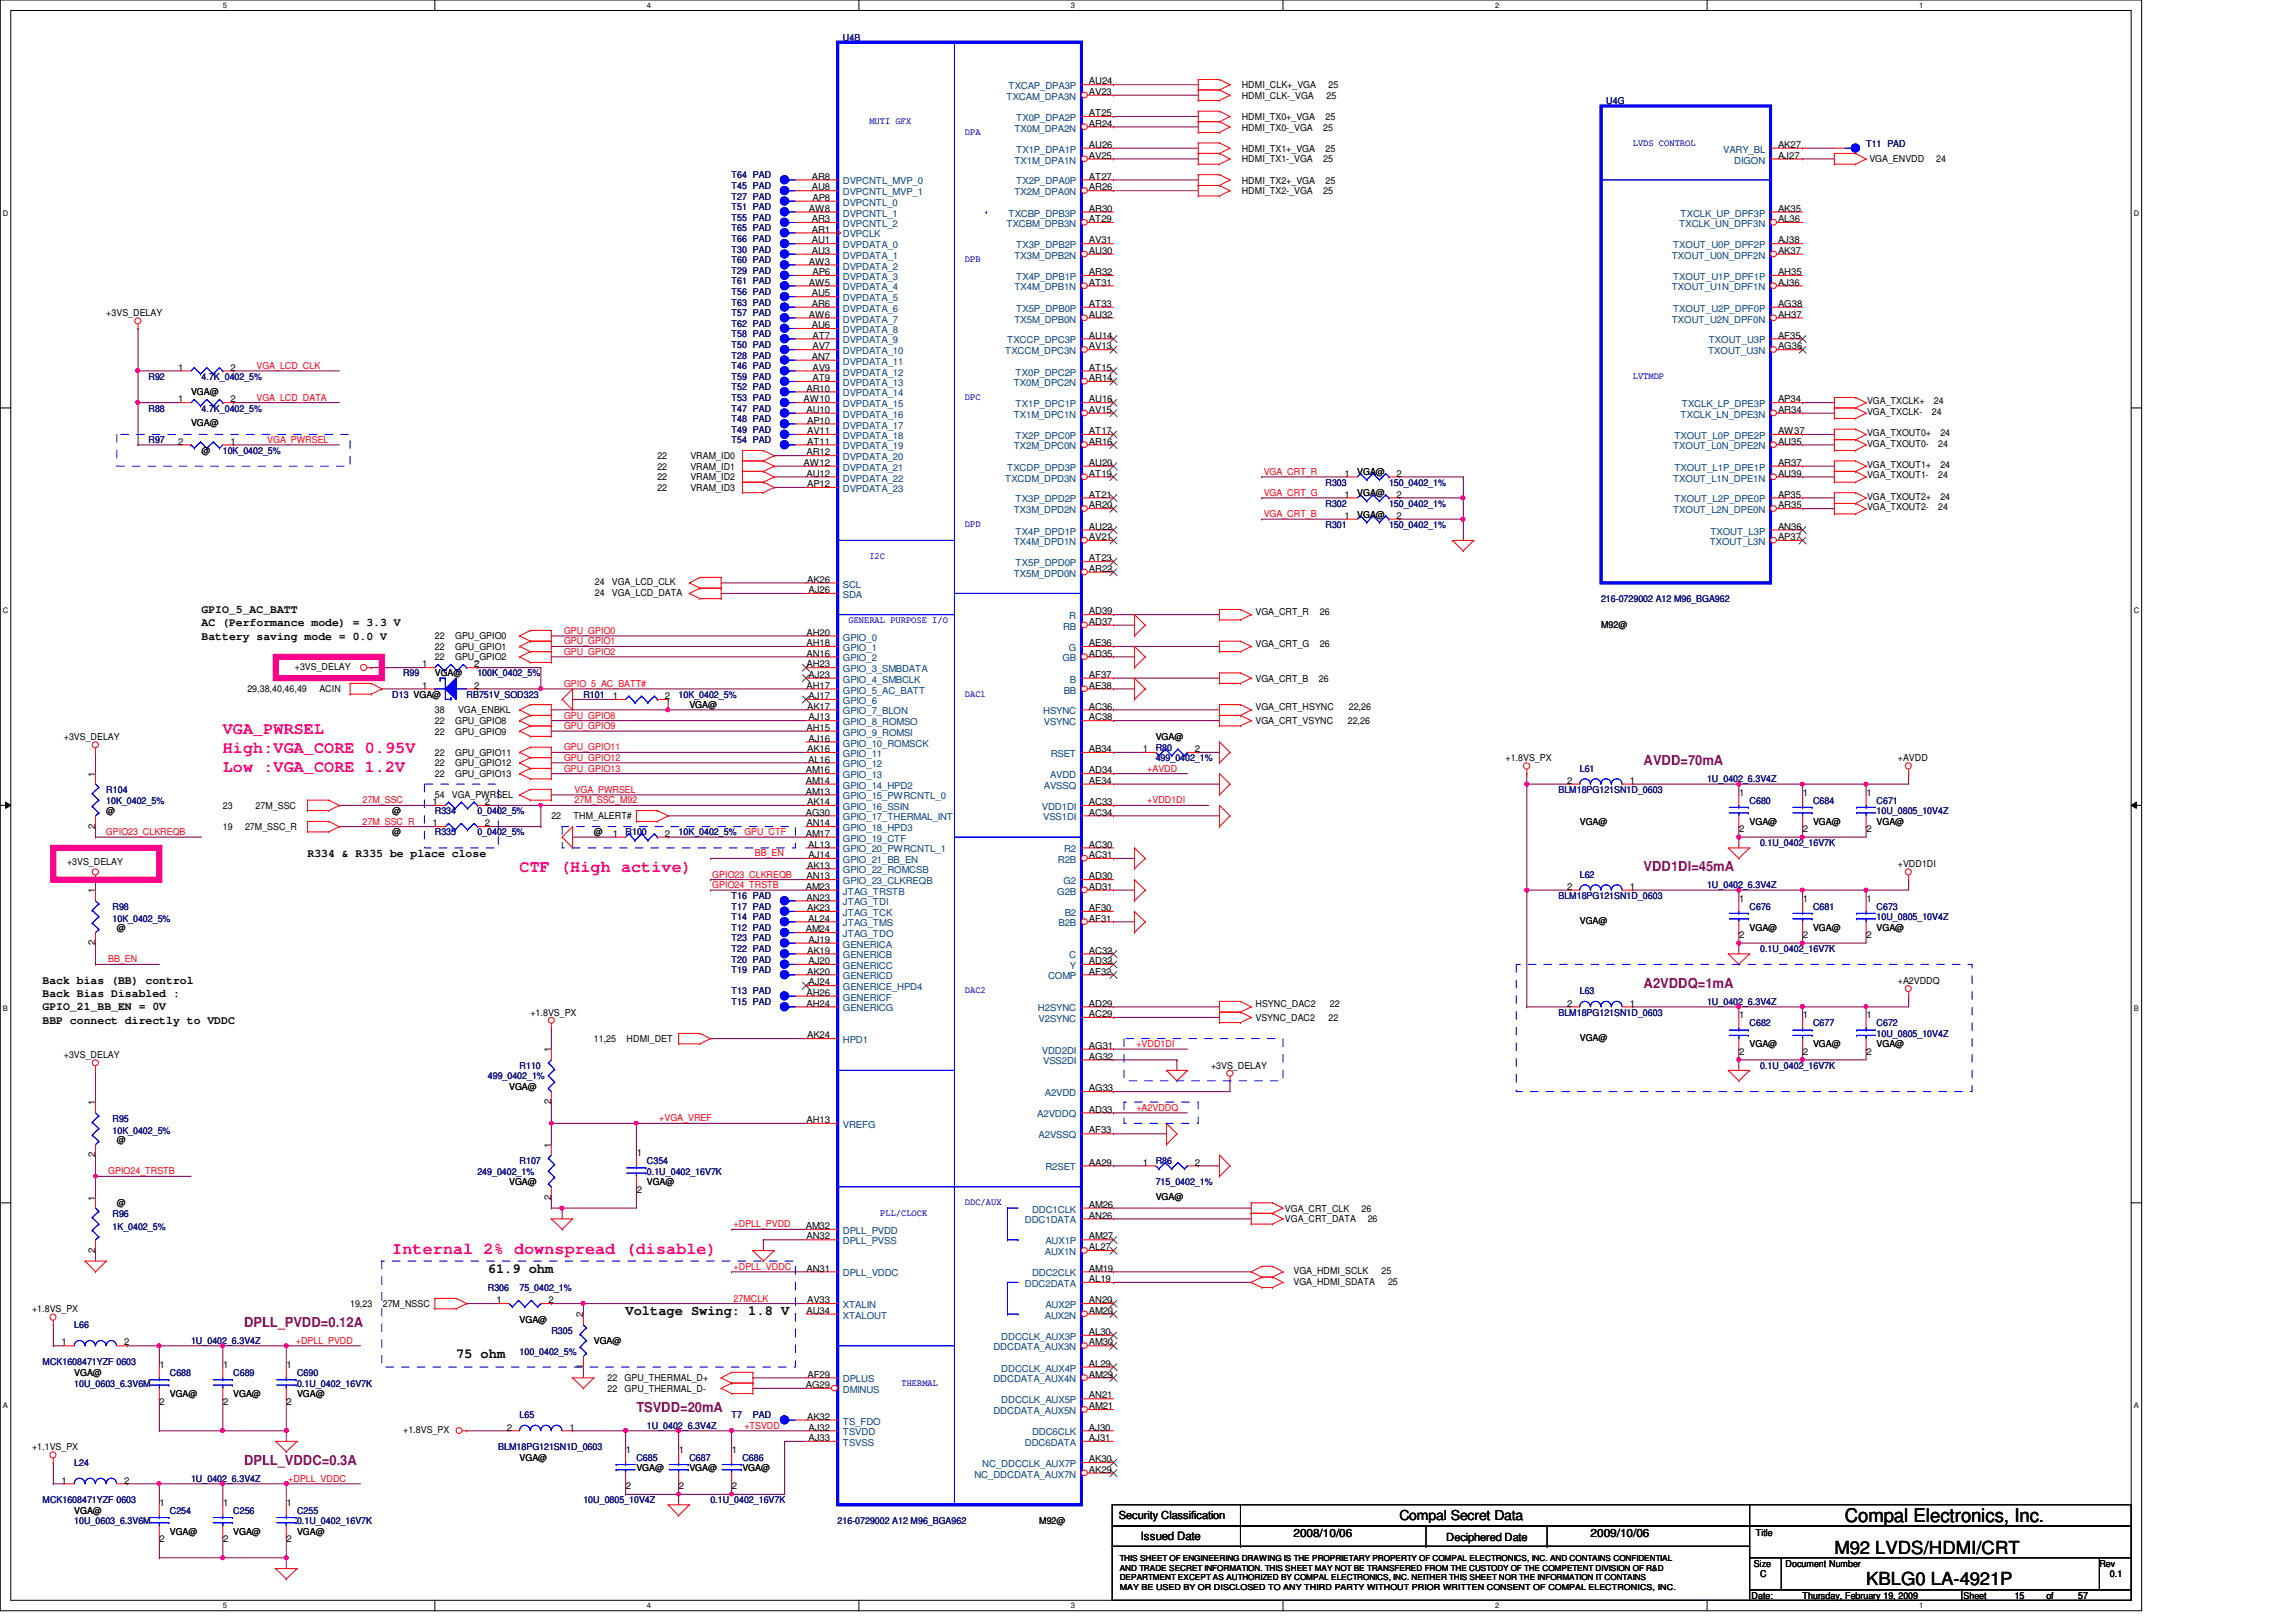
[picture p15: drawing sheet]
<svg xmlns="http://www.w3.org/2000/svg" width="297mm" height="210mm" viewBox="0 0 297 210" stroke-linecap="round" stroke-linejoin="round" font-family="sans-serif">
<defs><g id="words">
<text font-size="2.5" x="238.7" y="197">Compal Electronics, Inc.</text>
<g font-size="2.3">
<text x="237.3" y="201">M92 LVDS/HDMI/CRT</text>
<text x="241.4" y="205.1">KBLG0 LA-4921P</text>
</g>
<g font-size="2.2" fill="#ff0080">
<text x="28.8" y="95">VGA_PWRSEL</text>
<text x="28.8" y="97.5">High:VGA_CORE 0.95V</text>
<text x="28.8" y="99.9">Low :VGA_CORE 1.2V</text>
<text x="67.2" y="112.9">CTF (High active)</text>
<text x="50.8" y="162.2">Internal 2% downspread (disable)</text>
</g>
<g font-size="1.8" fill="#800080">
<text x="212.6" y="99">AVDD=70mA</text>
<text x="212.6" y="112.7">VDD1DI=45mA</text>
<text x="212.6" y="127.8">A2VDDQ=1mA</text>
<text x="31.6" y="171.7">DPLL_PVDD=0.12A</text>
<text x="82.3" y="182.7">TSVDD=20mA</text>
<text x="31.6" y="189.5">DPLL_VDDC=0.3A</text>
</g>
<g font-size="1.8">
<text x="63.1" y="164.7">61.9 ohm</text>
<text x="80.9" y="170.2">Voltage Swing: 1.8 V</text>
<text x="59" y="175.7">75 ohm</text>
<text x="181.1" y="196.8">Compal Secret Data</text>
</g>
<g font-size="1.5">
<text x="26.1" y="79.4">GPIO_5_AC_BATT</text>
<text x="26.1" y="81.1">AC (Performance mode) = 3.3 V</text>
<text x="26.1" y="82.8">Battery saving mode = 0.0 V</text>
<text x="39.8" y="111">R334 &amp; R335 be place close</text>
<text x="5.5" y="127.4">Back bias (BB) control</text>
<text x="5.5" y="129.1">Back Bias Disabled :</text>
<text x="5.5" y="130.8">GPIO_21_BB_EN = 0V</text>
<text x="5.5" y="132.5">BBP connect directly to VDDC</text>
<text x="147.6" y="199.3">Issued Date</text>
<text x="167.3" y="198.8">2008/10/06</text>
<text x="205.8" y="198.8">2009/10/06</text>
</g>
<g font-size="1.4">
<text x="144.7" y="196.6">Security Classification</text>
<text x="187.1" y="199.4">Deciphered Date</text>
</g>
<g font-size="1.2" fill="#000080">
<text x="109" y="5.2">U4B</text>
<text x="207.8" y="13.5">U4G</text>
<text x="94.7" y="23.1">T64 PAD</text>
<text x="241.4" y="19">T11 PAD</text>
<text x="94.7" y="27.2">T51 PAD</text>
<text x="94.7" y="29.9">T65 PAD</text>
<text x="94.7" y="28.6">T55 PAD</text>
<text x="94.7" y="25.8">T27 PAD</text>
<text x="94.7" y="24.4">T45 PAD</text>
<text x="94.7" y="35.4">T29 PAD</text>
<text x="94.7" y="32.7">T30 PAD</text>
<text x="94.7" y="34">T60 PAD</text>
<text x="94.7" y="31.3">T66 PAD</text>
<text x="94.7" y="39.5">T63 PAD</text>
<text x="94.7" y="38.1">T56 PAD</text>
<text x="94.7" y="36.8">T61 PAD</text>
<text x="94.7" y="40.9">T57 PAD</text>
<text x="94.7" y="47.8">T46 PAD</text>
<text x="94.7" y="45">T50 PAD</text>
<text x="94.7" y="46.4">T28 PAD</text>
<text x="94.7" y="43.6">T58 PAD</text>
<text x="94.7" y="42.3">T62 PAD</text>
<text x="19.2" y="49.1">R92</text>
<text x="19.2" y="53.3">R88</text>
<text x="26.1" y="49.1">4.7K_0402_5%</text>
<text x="26.1" y="53.3">4.7K_0402_5%</text>
<text x="94.7" y="53.3">T47 PAD</text>
<text x="94.7" y="51.9">T53 PAD</text>
<text x="94.7" y="49.1">T59 PAD</text>
<text x="94.7" y="50.5">T52 PAD</text>
<text x="19.2" y="57.4">R97</text>
<text x="28.8" y="58.7">10K_0402_5%</text>
<text x="94.7" y="56">T49 PAD</text>
<text x="94.7" y="54.6">T48 PAD</text>
<text x="94.7" y="57.4">T54 PAD</text>
<text x="171.5" y="62.9">R303</text>
<text x="171.5" y="65.6">R302</text>
<text x="179.7" y="62.9">150_0402_1%</text>
<text x="179.7" y="65.6">150_0402_1%</text>
<text x="171.5" y="68.3">R301</text>
<text x="179.7" y="68.3">150_0402_1%</text>
<text x="207.1" y="77.9">216-0729002 A12 M96_BGA962</text>
<text x="52.2" y="87.5">R99</text>
<text x="61.8" y="87.5">100K_0402_5%</text>
<text x="50.8" y="90.3">D13 VGA@</text>
<text x="60.4" y="90.3">RB751V_SOD323</text>
<text x="75.5" y="90.3">R101</text>
<text x="87.8" y="90.3">10K_0402_5%</text>
<text x="149.5" y="97.2">R80</text>
<text x="149.5" y="98.5">499_0402_1%</text>
<text x="204.4" y="99.9">L61</text>
<text x="220.8" y="101.3">1U_0402_6.3V4Z</text>
<text x="13.8" y="102.6">R104</text>
<text x="13.8" y="104">10K_0402_5%</text>
<text x="56.3" y="105.4">R334</text>
<text x="61.8" y="105.4">0_0402_5%</text>
<text x="201.6" y="102.6">BLM18PG121SN1D_0603</text>
<text x="226.4" y="104">C680</text>
<text x="234.6" y="104">C684</text>
<text x="242.8" y="104">C671</text>
<text x="242.8" y="105.4">10U_0805_10V4Z</text>
<text x="56.3" y="108.1">R335</text>
<text x="61.8" y="108.1">0_0402_5%</text>
<text x="80.9" y="108.1">R100</text>
<text x="87.8" y="108.1">10K_0402_5%</text>
<text x="204.4" y="113.6">L62</text>
<text x="227.7" y="109.5">0.1U_0402_16V7K</text>
<text x="14.6" y="117.7">R98</text>
<text x="14.6" y="119.3">10K_0402_5%</text>
<text x="94.7" y="117.7">T17 PAD</text>
<text x="94.7" y="119.1">T14 PAD</text>
<text x="94.7" y="116.3">T16 PAD</text>
<text x="201.6" y="116.3">BLM18PG121SN1D_0603</text>
<text x="220.8" y="115">1U_0402_6.3V4Z</text>
<text x="226.4" y="117.7">C676</text>
<text x="234.6" y="117.7">C681</text>
<text x="242.8" y="117.7">C673</text>
<text x="242.8" y="119.1">10U_0805_10V4Z</text>
<text x="94.7" y="125.9">T19 PAD</text>
<text x="94.7" y="120.4">T12 PAD</text>
<text x="94.7" y="121.8">T23 PAD</text>
<text x="94.7" y="124.6">T20 PAD</text>
<text x="94.7" y="123.2">T22 PAD</text>
<text x="227.7" y="123.2">0.1U_0402_16V7K</text>
<text x="94.7" y="128.7">T13 PAD</text>
<text x="94.7" y="130">T15 PAD</text>
<text x="201.6" y="131.4">BLM18PG121SN1D_0603</text>
<text x="204.4" y="128.7">L63</text>
<text x="220.8" y="130">1U_0402_6.3V4Z</text>
<text x="226.4" y="132.8">C682</text>
<text x="234.6" y="132.8">C677</text>
<text x="242.8" y="132.8">C672</text>
<text x="242.8" y="134.2">10U_0805_10V4Z</text>
<text x="63.1" y="139.7">499_0402_1%</text>
<text x="67.2" y="138.3">R110</text>
<text x="227.7" y="138.3">0.1U_0402_16V7K</text>
<text x="14.6" y="145.2">R95</text>
<text x="14.6" y="146.8">10K_0402_5%</text>
<text x="61.8" y="152">249_0402_1%</text>
<text x="67.2" y="150.6">R107</text>
<text x="83.7" y="150.6">C354</text>
<text x="83.7" y="152">0.1U_0402_16V7K</text>
<text x="149.5" y="150.6">R86</text>
<text x="149.5" y="153.4">715_0402_1%</text>
<text x="14.6" y="157.5">R96</text>
<text x="14.6" y="159.1">1K_0402_5%</text>
<text x="63.1" y="167.1">R306</text>
<text x="67.2" y="167.1">75_0402_1%</text>
<text x="9.6" y="171.9">L66</text>
<text x="24.7" y="173.9">1U_0402_6.3V4Z</text>
<text x="71.3" y="172.6">R305</text>
<text x="5.5" y="176.7">MCK1608471YZF 0603</text>
<text x="9.6" y="179.5">10U_0603_6.3V6M</text>
<text x="22" y="178.1">C688</text>
<text x="30.2" y="178.1">C689</text>
<text x="38.4" y="178.1">C690</text>
<text x="38.4" y="179.5">0.1U_0402_16V7K</text>
<text x="67.2" y="175.3">100_0402_5%</text>
<text x="67.2" y="183.6">L65</text>
<text x="83.7" y="184.9">1U_0402_6.3V4Z</text>
<text x="94.7" y="183.6">T7</text>
<text x="97.4" y="183.6">PAD</text>
<text x="9.6" y="189.7">L24</text>
<text x="24.7" y="191.8">1U_0402_6.3V4Z</text>
<text x="64.5" y="187.7">BLM18PG121SN1D_0603</text>
<text x="82.3" y="189">C685</text>
<text x="89.2" y="189">C687</text>
<text x="96.1" y="189">C686</text>
<text x="5.5" y="194.5">MCK1608471YZF 0603</text>
<text x="9.6" y="197.3">10U_0603_6.3V6M</text>
<text x="22" y="195.9">C254</text>
<text x="30.2" y="195.9">C256</text>
<text x="38.4" y="195.9">C255</text>
<text x="38.4" y="197.3">0.1U_0402_16V7K</text>
<text x="75.5" y="194.5">10U_0805_10V4Z</text>
<text x="91.9" y="194.5">0.1U_0402_16V7K</text>
<text x="108.4" y="197.3">216-0729002 A12 M96_BGA962</text>
</g>
<g font-size="1.2" fill="#004080">
<text x="130.5" y="11.6">TXCAP_DPA3P</text>
<text x="130.2" y="12.9">TXCAM_DPA3N</text>
<text x="131.2" y="17">TX0M_DPA2N</text>
<text x="131.5" y="15.7">TX0P_DPA2P</text>
<text x="109" y="23.9">DVPCNTL_MVP_0</text>
<text x="131.2" y="21.2">TX1M_DPA1N</text>
<text x="131.5" y="19.8">TX1P_DPA1P</text>
<text x="131.5" y="23.9">TX2P_DPA0P</text>
<text x="222.9" y="19.8">VARY_BL</text>
<text x="224.4" y="21.2">DIGON</text>
<text x="109" y="26.6">DVPCNTL_0</text>
<text x="109" y="28">DVPCNTL_1</text>
<text x="109" y="29.4">DVPCNTL_2</text>
<text x="109" y="25.3">DVPCNTL_MVP_1</text>
<text x="130.2" y="29.4">TXCBM_DPB3N</text>
<text x="130.5" y="28">TXCBP_DPB3P</text>
<text x="131.2" y="25.3">TX2M_DPA0N</text>
<text x="217.3" y="29.4">TXCLK_UN_DPF3N</text>
<text x="217.4" y="28">TXCLK_UP_DPF3P</text>
<text x="109" y="30.7">DVPCLK</text>
<text x="109" y="32.1">DVPDATA_0</text>
<text x="109" y="33.5">DVPDATA_1</text>
<text x="109" y="34.9">DVPDATA_2</text>
<text x="131.2" y="33.5">TX3M_DPB2N</text>
<text x="131.5" y="32.1">TX3P_DPB2P</text>
<text x="216.3" y="33.5">TXOUT_U0N_DPF2N</text>
<text x="216.4" y="32.1">TXOUT_U0P_DPF2P</text>
<text x="109" y="36.2">DVPDATA_3</text>
<text x="109" y="37.6">DVPDATA_4</text>
<text x="109" y="39">DVPDATA_5</text>
<text x="109" y="40.3">DVPDATA_6</text>
<text x="109" y="41.7">DVPDATA_7</text>
<text x="131.2" y="37.6">TX4M_DPB1N</text>
<text x="131.2" y="41.7">TX5M_DPB0N</text>
<text x="131.5" y="36.2">TX4P_DPB1P</text>
<text x="131.5" y="40.3">TX5P_DPB0P</text>
<text x="216.3" y="37.6">TXOUT_U1N_DPF1N</text>
<text x="216.3" y="41.7">TXOUT_U2N_DPF0N</text>
<text x="216.4" y="36.2">TXOUT_U1P_DPF1P</text>
<text x="216.4" y="40.3">TXOUT_U2P_DPF0P</text>
<text x="109" y="45.8">DVPDATA_10</text>
<text x="109" y="47.2">DVPDATA_11</text>
<text x="109" y="43.1">DVPDATA_8</text>
<text x="109" y="44.4">DVPDATA_9</text>
<text x="130" y="45.8">TXCCM_DPC3N</text>
<text x="130.3" y="44.4">TXCCP_DPC3P</text>
<text x="221" y="45.8">TXOUT_U3N</text>
<text x="221.1" y="44.4">TXOUT_U3P</text>
<text x="109" y="48.6">DVPDATA_12</text>
<text x="109" y="50">DVPDATA_13</text>
<text x="109" y="51.3">DVPDATA_14</text>
<text x="109" y="52.7">DVPDATA_15</text>
<text x="131.1" y="50">TX0M_DPC2N</text>
<text x="131.4" y="48.6">TX0P_DPC2P</text>
<text x="131.4" y="52.7">TX1P_DPC1P</text>
<text x="217.6" y="52.7">TXCLK_LP_DPE3P</text>
<text x="109" y="54.1">DVPDATA_16</text>
<text x="109" y="55.5">DVPDATA_17</text>
<text x="109" y="56.8">DVPDATA_18</text>
<text x="109" y="58.2">DVPDATA_19</text>
<text x="109" y="59.6">DVPDATA_20</text>
<text x="131.1" y="54.1">TX1M_DPC1N</text>
<text x="131.1" y="58.2">TX2M_DPC0N</text>
<text x="131.4" y="56.8">TX2P_DPC0P</text>
<text x="216.4" y="58.2">TXOUT_L0N_DPE2N</text>
<text x="216.6" y="56.8">TXOUT_L0P_DPE2P</text>
<text x="217.4" y="54.1">TXCLK_LN_DPE3N</text>
<text x="109" y="60.9">DVPDATA_21</text>
<text x="109" y="62.3">DVPDATA_22</text>
<text x="109" y="63.7">DVPDATA_23</text>
<text x="130" y="62.3">TXCDM_DPD3N</text>
<text x="130.3" y="60.9">TXCDP_DPD3P</text>
<text x="131.4" y="65">TX3P_DPD2P</text>
<text x="216.4" y="62.3">TXOUT_L1N_DPE1N</text>
<text x="216.6" y="60.9">TXOUT_L1P_DPE1P</text>
<text x="216.6" y="65">TXOUT_L2P_DPE0P</text>
<text x="131.1" y="66.4">TX3M_DPD2N</text>
<text x="131.1" y="70.5">TX4M_DPD1N</text>
<text x="131.4" y="69.2">TX4P_DPD1P</text>
<text x="216.4" y="66.4">TXOUT_L2N_DPE0N</text>
<text x="221.2" y="70.5">TXOUT_L3N</text>
<text x="221.3" y="69.2">TXOUT_L3P</text>
<text x="109" y="76">SCL</text>
<text x="109" y="77.4">SDA</text>
<text x="131.1" y="74.6">TX5M_DPD0N</text>
<text x="131.4" y="73.3">TX5P_DPD0P</text>
<text x="109" y="82.9">GPIO_0</text>
<text x="137.5" y="81.5">RB</text>
<text x="138.3" y="80.1">R</text>
<text x="109" y="84.2">GPIO_1</text>
<text x="109" y="85.6">GPIO_2</text>
<text x="109" y="87">GPIO_3_SMBDATA</text>
<text x="109" y="88.3">GPIO_4_SMBCLK</text>
<text x="109" y="89.7">GPIO_5_AC_BATT</text>
<text x="137.5" y="85.6">GB</text>
<text x="137.6" y="89.7">BB</text>
<text x="138.3" y="84.2">G</text>
<text x="138.4" y="88.3">B</text>
<text x="109" y="91.1">GPIO_6</text>
<text x="109" y="92.5">GPIO_7_BLON</text>
<text x="109" y="93.9">GPIO_8_ROMSO</text>
<text x="109" y="95.2">GPIO_9_ROMSI</text>
<text x="135" y="92.5">HSYNC</text>
<text x="135" y="93.9">VSYNC</text>
<text x="109" y="96.6">GPIO_10_ROMSCK</text>
<text x="109" y="98">GPIO_11</text>
<text x="109" y="99.3">GPIO_12</text>
<text x="109" y="100.7">GPIO_13</text>
<text x="135.8" y="100.7">AVDD</text>
<text x="135.9" y="98">RSET</text>
<text x="109" y="102.1">GPIO_14_HPD2</text>
<text x="109" y="103.5">GPIO_15_PWRCNTL_0</text>
<text x="109" y="104.8">GPIO_16_SSIN</text>
<text x="109" y="106.2">GPIO_17_THERMAL_INT</text>
<text x="109" y="107.6">GPIO_18_HPD3</text>
<text x="134.8" y="104.8">VDD1DI</text>
<text x="135" y="106.2">VSS1DI</text>
<text x="135" y="102.1">AVSSQ</text>
<text x="109" y="108.9">GPIO_19_CTF</text>
<text x="109" y="110.3">GPIO_20_PWRCNTL_1</text>
<text x="109" y="111.7">GPIO_21_BB_EN</text>
<text x="109" y="113">GPIO_22_ROMCSB</text>
<text x="136.9" y="111.7">R2B</text>
<text x="137.7" y="110.3">R2</text>
<text x="109" y="114.4">GPIO_23_CLKREQB</text>
<text x="109" y="118.5">JTAG_TCK</text>
<text x="109" y="117.2">JTAG_TDI</text>
<text x="109" y="119.9">JTAG_TMS</text>
<text x="109" y="115.8">JTAG_TRSTB</text>
<text x="136.8" y="115.8">G2B</text>
<text x="136.9" y="119.9">B2B</text>
<text x="137.6" y="114.4">G2</text>
<text x="137.7" y="118.5">B2</text>
<text x="109" y="122.6">GENERICA</text>
<text x="109" y="124">GENERICB</text>
<text x="109" y="125.4">GENERICC</text>
<text x="109" y="121.3">JTAG_TDO</text>
<text x="138.3" y="124">C</text>
<text x="138.4" y="125.4">Y</text>
<text x="109" y="126.7">GENERICD</text>
<text x="109" y="128.1">GENERICE_HPD4</text>
<text x="109" y="129.5">GENERICF</text>
<text x="109" y="130.9">GENERICG</text>
<text x="134.3" y="130.9">H2SYNC</text>
<text x="135.6" y="126.7">COMP</text>
<text x="109" y="135">HPD1</text>
<text x="134.4" y="132.2">V2SYNC</text>
<text x="134.8" y="136.4">VDD2DI</text>
<text x="135" y="137.8">VSS2DI</text>
<text x="135.2" y="141.9">A2VDD</text>
<text x="109" y="146">VREFG</text>
<text x="134.2" y="144.6">A2VDDQ</text>
<text x="134.4" y="147.3">A2VSSQ</text>
<text x="135.3" y="151.5">R2SET</text>
<text x="109" y="159.7">DPLL_PVDD</text>
<text x="109" y="161">DPLL_PVSS</text>
<text x="132.6" y="158.3">DDC1DATA</text>
<text x="133.5" y="156.9">DDC1CLK</text>
<text x="135.3" y="161">AUX1P</text>
<text x="109" y="165.2">DPLL_VDDC</text>
<text x="132.6" y="166.5">DDC2DATA</text>
<text x="133.5" y="165.2">DDC2CLK</text>
<text x="135.2" y="162.4">AUX1N</text>
<text x="109" y="169.3">XTALIN</text>
<text x="109" y="170.6">XTALOUT</text>
<text x="129.5" y="173.4">DDCCLK_AUX3P</text>
<text x="135.2" y="170.6">AUX2N</text>
<text x="135.3" y="169.3">AUX2P</text>
<text x="109" y="178.9">DPLUS</text>
<text x="128.5" y="174.8">DDCDATA_AUX3N</text>
<text x="128.5" y="178.9">DDCDATA_AUX4N</text>
<text x="129.5" y="177.5">DDCCLK_AUX4P</text>
<text x="109" y="180.3">DMINUS</text>
<text x="109" y="184.4">TS_FDO</text>
<text x="109" y="185.8">TSVDD</text>
<text x="128.5" y="183">DDCDATA_AUX5N</text>
<text x="129.5" y="181.6">DDCCLK_AUX5P</text>
<text x="133.5" y="185.8">DDC6CLK</text>
<text x="109" y="187.1">TSVSS</text>
<text x="126.1" y="191.2">NC_DDCDATA_AUX7N</text>
<text x="127.1" y="189.9">NC_DDCCLK_AUX7P</text>
<text x="132.6" y="187.1">DDC6DATA</text>
</g>
<g font-size="1.2">
<text x="140.9" y="10.9">AU24</text>
<text x="160.7" y="11.4">HDMI_CLK+_VGA</text>
<text x="171.9" y="11.4">25</text>
<text x="140.9" y="16.4">AR24</text>
<text x="140.9" y="15">AT25</text>
<text x="140.9" y="12.3">AV23</text>
<text x="160.7" y="16.9">HDMI_TX0-_VGA</text>
<text x="160.7" y="15.5">HDMI_TX0+_VGA</text>
<text x="160.7" y="12.8">HDMI_CLK-_VGA</text>
<text x="171.2" y="16.9">25</text>
<text x="171.5" y="15.5">25</text>
<text x="171.6" y="12.8">25</text>
<text x="105" y="23.2">AR8</text>
<text x="140.9" y="20.5">AV25</text>
<text x="140.9" y="19.1">AU26</text>
<text x="140.9" y="23.2">AT27</text>
<text x="160.7" y="19.6">HDMI_TX1+_VGA</text>
<text x="160.7" y="23.7">HDMI_TX2+_VGA</text>
<text x="160.7" y="21">HDMI_TX1-_VGA</text>
<text x="171.2" y="21">25</text>
<text x="171.5" y="19.6">25</text>
<text x="171.5" y="23.7">25</text>
<text x="230" y="20.5">AJ27</text>
<text x="230" y="19.1">AK27</text>
<text x="241.8" y="21">VGA_ENVDD</text>
<text x="250.5" y="21">24</text>
<text x="104.6" y="27.4">AW8</text>
<text x="105" y="28.7">AR3</text>
<text x="105" y="24.6">AU8</text>
<text x="105.1" y="26">AP8</text>
<text x="140.9" y="24.6">AR26</text>
<text x="140.9" y="28.7">AT29</text>
<text x="140.9" y="27.4">AR30</text>
<text x="160.7" y="25.1">HDMI_TX2-_VGA</text>
<text x="171.2" y="25.1">25</text>
<text x="230" y="28.7">AL36</text>
<text x="230" y="27.4">AK35</text>
<text x="104.6" y="34.2">AW3</text>
<text x="105" y="30.1">AR1</text>
<text x="105" y="31.5">AU1</text>
<text x="105" y="32.9">AU3</text>
<text x="105.1" y="35.6">AP6</text>
<text x="140.9" y="32.9">AU30</text>
<text x="140.9" y="31.5">AV31</text>
<text x="140.9" y="35.6">AR32</text>
<text x="230" y="32.9">AK37</text>
<text x="230" y="31.5">AJ38</text>
<text x="230" y="35.6">AH35</text>
<text x="13.8" y="40.9">+3VS_DELAY</text>
<text x="104.6" y="37">AW5</text>
<text x="104.6" y="41.1">AW6</text>
<text x="105" y="38.4">AU5</text>
<text x="105" y="39.7">AR6</text>
<text x="140.9" y="37">AT31</text>
<text x="140.9" y="41.1">AU32</text>
<text x="140.9" y="39.7">AT33</text>
<text x="230" y="37">AJ36</text>
<text x="230" y="41.1">AH37</text>
<text x="230" y="39.7">AG38</text>
<text x="23.1" y="48">1</text>
<text x="29.8" y="48">2</text>
<text x="105" y="46.6">AN7</text>
<text x="105" y="42.5">AU6</text>
<text x="105.1" y="45.2">AV7</text>
<text x="105.1" y="48">AV9</text>
<text x="105.1" y="43.8">AT7</text>
<text x="140.9" y="48">AT15</text>
<text x="140.9" y="45.2">AV13</text>
<text x="140.9" y="43.8">AU14</text>
<text x="230" y="45.2">AG36</text>
<text x="230" y="43.8">AF35</text>
<text x="23.1" y="52.1">1</text>
<text x="24.7" y="51.1">VGA@</text>
<text x="29.8" y="52.1">2</text>
<text x="104" y="52.1">AW10</text>
<text x="104.3" y="50.7">AR10</text>
<text x="104.3" y="53.4">AU10</text>
<text x="105.1" y="49.3">AT9</text>
<text x="140.9" y="49.3">AR14</text>
<text x="140.9" y="53.4">AV15</text>
<text x="140.9" y="52.1">AU16</text>
<text x="230" y="53.4">AR34</text>
<text x="230" y="52.1">AP34</text>
<text x="241.6" y="53.7">VGA_TXCLK-</text>
<text x="241.6" y="52.3">VGA_TXCLK+</text>
<text x="249.9" y="53.7">24</text>
<text x="250.2" y="52.3">24</text>
<text x="23.1" y="57.5">2</text>
<text x="24.7" y="55.2">VGA@</text>
<text x="26.1" y="58.7">@</text>
<text x="29.8" y="57.5">1</text>
<text x="85" y="59.4">22</text>
<text x="89.3" y="59.4">VRAM_ID0</text>
<text x="104.3" y="58.9">AR12</text>
<text x="104.4" y="54.8">AP10</text>
<text x="104.4" y="56.2">AV11</text>
<text x="104.4" y="57.5">AT11</text>
<text x="140.9" y="57.5">AR16</text>
<text x="140.9" y="56.2">AT17</text>
<text x="230" y="57.5">AU35</text>
<text x="230" y="56.2">AW37</text>
<text x="241.6" y="56.4">VGA_TXOUT0+</text>
<text x="241.6" y="57.8">VGA_TXOUT0-</text>
<text x="250.7" y="57.8">24</text>
<text x="251" y="56.4">24</text>
<text x="85" y="62.1">22</text>
<text x="85" y="63.5">22</text>
<text x="85" y="60.8">22</text>
<text x="89.3" y="62.1">VRAM_ID2</text>
<text x="89.3" y="63.5">VRAM_ID3</text>
<text x="89.3" y="60.8">VRAM_ID1</text>
<text x="104" y="60.3">AW12</text>
<text x="104.3" y="61.7">AU12</text>
<text x="104.4" y="63">AP12</text>
<text x="140.9" y="65.8">AR20</text>
<text x="140.9" y="64.4">AT21</text>
<text x="140.9" y="61.7">AT19</text>
<text x="140.9" y="60.3">AU20</text>
<text x="173.9" y="61.7">1</text>
<text x="173.9" y="64.4">1</text>
<text x="175.6" y="61.5">VGA@</text>
<text x="175.6" y="64.2">VGA@</text>
<text x="180.7" y="61.7">2</text>
<text x="180.7" y="64.4">2</text>
<text x="230" y="61.7">AU39</text>
<text x="230" y="60.3">AR37</text>
<text x="230" y="65.8">AR35</text>
<text x="230" y="64.4">AP35</text>
<text x="241.6" y="64.6">VGA_TXOUT2+</text>
<text x="241.6" y="60.5">VGA_TXOUT1+</text>
<text x="241.6" y="66">VGA_TXOUT2-</text>
<text x="241.6" y="61.9">VGA_TXOUT1-</text>
<text x="250.7" y="66">24</text>
<text x="250.7" y="61.9">24</text>
<text x="251" y="64.6">24</text>
<text x="251" y="60.5">24</text>
<text x="140.9" y="69.9">AV21</text>
<text x="140.9" y="68.5">AU22</text>
<text x="173.9" y="67.1">1</text>
<text x="175.6" y="67">VGA@</text>
<text x="180.7" y="67.1">2</text>
<text x="230" y="69.9">AP37</text>
<text x="230" y="68.5">AN36</text>
<text x="77" y="75.7">24</text>
<text x="77" y="77.1">24</text>
<text x="79.2" y="75.7">VGA_LCD_CLK</text>
<text x="79.2" y="77.1">VGA_LCD_DATA</text>
<text x="104.4" y="75.4">AK26</text>
<text x="104.6" y="76.8">AJ26</text>
<text x="140.9" y="74">AR22</text>
<text x="140.9" y="72.6">AT23</text>
<text x="56.3" y="82.7">22</text>
<text x="58.9" y="82.7">GPU_GPIO0</text>
<text x="104.3" y="82.3">AH20</text>
<text x="104.3" y="83.6">AH18</text>
<text x="140.9" y="83.6">AE36</text>
<text x="140.9" y="79.5">AD39</text>
<text x="140.9" y="80.9">AD37</text>
<text x="162.4" y="83.7">VGA_CRT_G</text>
<text x="162.4" y="79.6">VGA_CRT_R</text>
<text x="170.8" y="79.6">26</text>
<text x="170.8" y="83.7">26</text>
<text x="207.1" y="81.2">M92@</text>
<text x="32" y="89.6">29,38,40,46,49</text>
<text x="38.1" y="86.7">+3VS_DELAY</text>
<text x="41.3" y="89.6">ACIN</text>
<text x="54.6" y="86.4">1</text>
<text x="54.6" y="89.1">1</text>
<text x="56.3" y="84.1">22</text>
<text x="56.3" y="85.5">22</text>
<text x="56.3" y="87.5">VGA@</text>
<text x="58.9" y="84.1">GPU_GPIO1</text>
<text x="58.9" y="85.5">GPU_GPIO2</text>
<text x="61.3" y="86.4">2</text>
<text x="61.3" y="89.1">2</text>
<text x="104.3" y="85">AN16</text>
<text x="104.3" y="86.4">AH23</text>
<text x="104.3" y="89.1">AH17</text>
<text x="104.6" y="87.7">AJ23</text>
<text x="140.9" y="87.7">AF37</text>
<text x="140.9" y="89.1">AE38</text>
<text x="140.9" y="85">AD35</text>
<text x="162.4" y="88.2">VGA_CRT_B</text>
<text x="170.6" y="88.2">26</text>
<text x="8.3" y="95.8">+3VS_DELAY</text>
<text x="56.3" y="95.1">22</text>
<text x="56.3" y="92.3">38</text>
<text x="56.3" y="93.7">22</text>
<text x="58.9" y="95.1">GPU_GPIO9</text>
<text x="58.9" y="93.7">GPU_GPIO8</text>
<text x="59.3" y="92.3">VGA_ENBKL</text>
<text x="79.3" y="90.5">1</text>
<text x="86" y="90.5">2</text>
<text x="89.2" y="91.7">VGA@</text>
<text x="104.3" y="94.6">AH15</text>
<text x="104.4" y="91.8">AK17</text>
<text x="104.6" y="96">AJ16</text>
<text x="104.6" y="90.5">AJ17</text>
<text x="104.6" y="93.2">AJ13</text>
<text x="140.9" y="91.8">AC36</text>
<text x="140.9" y="93.2">AC38</text>
<text x="149.5" y="95.8">VGA@</text>
<text x="162.4" y="93.7">VGA_CRT_VSYNC</text>
<text x="162.4" y="91.9">VGA_CRT_HSYNC</text>
<text x="174.4" y="93.7">22,26</text>
<text x="174.5" y="91.9">22,26</text>
<text x="12.3" y="100.5" transform="rotate(-90 12.3 100.5)">1</text>
<text x="56.3" y="97.8">22</text>
<text x="56.3" y="99.2">22</text>
<text x="56.3" y="100.6">22</text>
<text x="58.9" y="97.8">GPU_GPIO11</text>
<text x="58.9" y="99.2">GPU_GPIO12</text>
<text x="58.9" y="100.6">GPU_GPIO13</text>
<text x="104.3" y="100.1">AM16</text>
<text x="104.3" y="101.4">AM14</text>
<text x="104.4" y="97.3">AK16</text>
<text x="104.6" y="98.7">AL16</text>
<text x="140.9" y="100.1">AD34</text>
<text x="140.9" y="101.4">AE34</text>
<text x="140.9" y="97.3">AB34</text>
<text x="147.9" y="97.3">1</text>
<text x="154.6" y="97.3">2</text>
<text x="194.8" y="98.5">+1.8VS_PX</text>
<text x="202.7" y="101.4">2</text>
<text x="210.9" y="101.4">1</text>
<text x="245.5" y="98.5">+AVDD</text>
<text x="12.3" y="107.2" transform="rotate(-90 12.3 107.2)">2</text>
<text x="13.8" y="105.4">@</text>
<text x="28.8" y="107.4">19</text>
<text x="28.8" y="104.7">23</text>
<text x="31.7" y="107.4">27M_SSC_R</text>
<text x="33.1" y="104.7">27M_SSC</text>
<text x="50.8" y="105.4">@</text>
<text x="56" y="104.2">1</text>
<text x="56" y="106.9">1</text>
<text x="56.3" y="103.3">54</text>
<text x="58.5" y="103.3">VGA_PWRSEL</text>
<text x="62.7" y="104.2">2</text>
<text x="62.7" y="106.9">2</text>
<text x="71.3" y="106">22</text>
<text x="74.2" y="106">THM_ALERT#</text>
<text x="104.3" y="102.8">AM13</text>
<text x="104.3" y="105.5">AG30</text>
<text x="104.3" y="106.9">AN14</text>
<text x="104.4" y="104.2">AK14</text>
<text x="140.9" y="105.5">AC34</text>
<text x="140.9" y="104.2">AC33</text>
<text x="204.4" y="106.7">VGA@</text>
<text x="225" y="103">1</text>
<text x="225" y="107.7">2</text>
<text x="226.4" y="106.7">VGA@</text>
<text x="233.3" y="103">1</text>
<text x="233.3" y="107.7">2</text>
<text x="234.6" y="106.7">VGA@</text>
<text x="241.5" y="103">1</text>
<text x="241.5" y="107.7">2</text>
<text x="242.8" y="106.7">VGA@</text>
<text x="8.7" y="112">+3VS_DELAY</text>
<text x="50.8" y="108.1">@</text>
<text x="76.8" y="108.1">@</text>
<text x="79.3" y="108.3">1</text>
<text x="86" y="108.3">2</text>
<text x="104.3" y="108.3">AM17</text>
<text x="104.3" y="113.8">AN13</text>
<text x="104.4" y="112.4">AK13</text>
<text x="104.6" y="109.7">AL13</text>
<text x="104.6" y="111">AJ14</text>
<text x="140.9" y="113.8">AD30</text>
<text x="140.9" y="109.7">AC30</text>
<text x="140.9" y="111">AC31</text>
<text x="245.5" y="112.2">+VDD1DI</text>
<text x="12.3" y="115.6" transform="rotate(-90 12.3 115.6)">1</text>
<text x="104.3" y="115.1">AM23</text>
<text x="104.3" y="116.5">AN23</text>
<text x="104.4" y="117.9">AK23</text>
<text x="104.6" y="119.3">AL24</text>
<text x="140.9" y="117.9">AF30</text>
<text x="140.9" y="119.3">AF31</text>
<text x="140.9" y="115.1">AD31</text>
<text x="202.7" y="115.1">2</text>
<text x="204.4" y="119.6">VGA@</text>
<text x="210.9" y="115.1">1</text>
<text x="225" y="116.7">1</text>
<text x="233.3" y="116.7">1</text>
<text x="241.5" y="116.7">1</text>
<text x="12.3" y="122.3" transform="rotate(-90 12.3 122.3)">2</text>
<text x="15.1" y="120.4">@</text>
<text x="104.3" y="120.6">AM24</text>
<text x="104.4" y="123.4">AK19</text>
<text x="104.6" y="122">AJ19</text>
<text x="104.6" y="124.8">AJ20</text>
<text x="140.9" y="123.4">AC32</text>
<text x="140.9" y="124.8">AD32</text>
<text x="225" y="121.4">2</text>
<text x="226.4" y="120.4">VGA@</text>
<text x="233.3" y="121.4">2</text>
<text x="234.6" y="120.4">VGA@</text>
<text x="241.5" y="121.4">2</text>
<text x="242.8" y="120.4">VGA@</text>
<text x="68.6" y="131.4">+1.8VS_PX</text>
<text x="104.3" y="128.9">AH26</text>
<text x="104.3" y="130.3">AH24</text>
<text x="104.4" y="126.1">AK20</text>
<text x="104.6" y="127.5">AJ24</text>
<text x="140.9" y="130.3">AD29</text>
<text x="140.9" y="126.1">AF32</text>
<text x="140.9" y="131.6">AC29</text>
<text x="162.4" y="130.3">HSYNC_DAC2</text>
<text x="172" y="130.3">22</text>
<text x="202.7" y="130.3">2</text>
<text x="210.9" y="130.3">1</text>
<text x="225" y="131.8">1</text>
<text x="233.3" y="131.8">1</text>
<text x="241.5" y="131.8">1</text>
<text x="245.5" y="127.3">+A2VDDQ</text>
<text x="8.3" y="136.9">+3VS_DELAY</text>
<text x="71.3" y="136.2" transform="rotate(-90 71.3 136.2)">1</text>
<text x="76.8" y="134.9">11,25</text>
<text x="81.1" y="134.9">HDMI_DET</text>
<text x="104.4" y="134.4">AK24</text>
<text x="140.9" y="137.1">AG32</text>
<text x="140.9" y="135.7">AG31</text>
<text x="162.4" y="132.1">VSYNC_DAC2</text>
<text x="171.9" y="132.1">22</text>
<text x="204.4" y="134.7">VGA@</text>
<text x="225" y="136.5">2</text>
<text x="226.4" y="135.6">VGA@</text>
<text x="233.3" y="136.5">2</text>
<text x="234.6" y="135.6">VGA@</text>
<text x="241.5" y="136.5">2</text>
<text x="242.8" y="135.6">VGA@</text>
<text x="12.3" y="143" transform="rotate(-90 12.3 143)">1</text>
<text x="65.9" y="141">VGA@</text>
<text x="71.3" y="142.9" transform="rotate(-90 71.3 142.9)">2</text>
<text x="140.9" y="141.2">AG33</text>
<text x="140.9" y="144">AD33</text>
<text x="156.7" y="138.3">+3VS_DELAY</text>
<text x="12.3" y="149.8" transform="rotate(-90 12.3 149.8)">2</text>
<text x="15.1" y="147.9">@</text>
<text x="71.3" y="148.5" transform="rotate(-90 71.3 148.5)">1</text>
<text x="82.4" y="149.6">1</text>
<text x="104.3" y="145.3">AH13</text>
<text x="140.9" y="146.7">AF33</text>
<text x="12.3" y="155.4" transform="rotate(-90 12.3 155.4)">1</text>
<text x="65.9" y="153.4">VGA@</text>
<text x="71.3" y="155.2" transform="rotate(-90 71.3 155.2)">2</text>
<text x="82.4" y="154.3">2</text>
<text x="83.7" y="153.4">VGA@</text>
<text x="140.9" y="150.8">AA29</text>
<text x="147.9" y="150.8">1</text>
<text x="149.5" y="155.3">VGA@</text>
<text x="154.6" y="150.8">2</text>
<text x="15.1" y="156.1">@</text>
<text x="104.3" y="159">AM32</text>
<text x="104.3" y="160.4">AN32</text>
<text x="140.9" y="161.8">AL27</text>
<text x="140.9" y="160.4">AM27</text>
<text x="140.9" y="156.3">AM26</text>
<text x="140.9" y="157.7">AN26</text>
<text x="166.2" y="158.2">VGA_CRT_DATA</text>
<text x="166.2" y="156.8">VGA_CRT_CLK</text>
<text x="176.1" y="156.8">26</text>
<text x="176.9" y="158.2">26</text>
<text x="12.3" y="162.1" transform="rotate(-90 12.3 162.1)">2</text>
<text x="104.3" y="164.5">AN31</text>
<text x="140.9" y="164.5">AM19</text>
<text x="140.9" y="165.9">AL19</text>
<text x="167.3" y="166.3">VGA_HDMI_SDATA</text>
<text x="167.3" y="164.9">VGA_HDMI_SCLK</text>
<text x="178.7" y="164.9">25</text>
<text x="179.6" y="166.3">25</text>
<text x="4.1" y="169.8">+1.8VS_PX</text>
<text x="45.3" y="169.2">19,23</text>
<text x="49.5" y="169.2">27M_NSSC</text>
<text x="64.2" y="168.7">1</text>
<text x="67.2" y="171.2">VGA@</text>
<text x="70.9" y="168.7">2</text>
<text x="75.4" y="170.5" transform="rotate(-90 75.4 170.5)">2</text>
<text x="76.8" y="173.9">VGA@</text>
<text x="104.3" y="170">AU34</text>
<text x="104.4" y="168.7">AV33</text>
<text x="140.9" y="170">AM20</text>
<text x="140.9" y="168.7">AN20</text>
<text x="140.9" y="172.8">AL30</text>
<text x="8" y="174.1">1</text>
<text x="9.6" y="178.1">VGA@</text>
<text x="16.1" y="174.1">2</text>
<text x="20.7" y="177.1">1</text>
<text x="28.9" y="177.1">1</text>
<text x="37.1" y="177.1">1</text>
<text x="75.4" y="177.2" transform="rotate(-90 75.4 177.2)">1</text>
<text x="78.6" y="178.7">22</text>
<text x="80.8" y="178.7">GPU_THERMAL_D+</text>
<text x="104.3" y="179.6">AG29</text>
<text x="104.5" y="178.3">AF29</text>
<text x="140.9" y="174.1">AM30</text>
<text x="140.9" y="178.3">AM29</text>
<text x="140.9" y="176.9">AL29</text>
<text x="20.7" y="181.8">2</text>
<text x="22" y="180.8">VGA@</text>
<text x="28.9" y="181.8">2</text>
<text x="30.2" y="180.8">VGA@</text>
<text x="37.1" y="181.8">2</text>
<text x="38.4" y="180.8">VGA@</text>
<text x="52.2" y="185.5">+1.8VS_PX</text>
<text x="65.6" y="185.1">2</text>
<text x="73.7" y="185.1">1</text>
<text x="78.6" y="180.1">22</text>
<text x="80.8" y="180.1">GPU_THERMAL_D-</text>
<text x="104.4" y="183.7">AK32</text>
<text x="104.6" y="185.1">AJ32</text>
<text x="140.9" y="185.1">AJ30</text>
<text x="140.9" y="182.4">AM21</text>
<text x="140.9" y="181">AN21</text>
<text x="4.1" y="187.7">+1.1VS_PX</text>
<text x="8" y="192">1</text>
<text x="16.1" y="192">2</text>
<text x="67.2" y="189">VGA@</text>
<text x="81" y="188">1</text>
<text x="82.3" y="190.4">VGA@</text>
<text x="87.8" y="188">1</text>
<text x="89.2" y="190.4">VGA@</text>
<text x="94.7" y="188">1</text>
<text x="96.1" y="190.4">VGA@</text>
<text x="104.6" y="186.5">AJ33</text>
<text x="140.9" y="190.6">AK29</text>
<text x="140.9" y="189.2">AK30</text>
<text x="140.9" y="186.5">AJ31</text>
<text x="9.6" y="195.9">VGA@</text>
<text x="20.7" y="194.9">1</text>
<text x="28.9" y="194.9">1</text>
<text x="37.1" y="194.9">1</text>
<text x="81" y="192.7">2</text>
<text x="87.8" y="192.7">2</text>
<text x="94.7" y="192.7">2</text>
<text x="134.4" y="197.3">M92@</text>
<text x="20.7" y="199.6">2</text>
<text x="22" y="198.6">VGA@</text>
<text x="28.9" y="199.6">2</text>
<text x="30.2" y="198.6">VGA@</text>
<text x="37.1" y="199.6">2</text>
<text x="38.4" y="198.6">VGA@</text>
<text x="226.9" y="202.7">Size</text>
<text x="227.2" y="198.8">Title</text>
<text x="231" y="202.7">Document Number</text>
<text x="271.6" y="202.7">Rev</text>
<text x="226.6" y="206.9">Date:</text>
<text x="227.7" y="204.1">C</text>
<text x="233.2" y="206.9">Thursday, February 19, 2009</text>
<text x="254" y="206.9">Sheet</text>
<text x="260.6" y="206.9">15</text>
<text x="264.7" y="206.9">of</text>
<text x="268.9" y="206.9">57</text>
<text x="273" y="204.1">0.1</text>
</g>
<g font-size="1.2" fill="#00f">
<text x="112.5" y="16.1">MUTI GFX</text>
<text x="124.8" y="17.4">DPA</text>
<text x="211.2" y="18.8">LVDS CONTROL</text>
<text x="124.8" y="33.9">DPB</text>
<text x="124.8" y="51.7">DPC</text>
<text x="211.2" y="49">LVTMDP</text>
<text x="124.8" y="68.2">DPD</text>
<text x="112.5" y="72.3">I2C</text>
<text x="109.8" y="80.6">GENERAL PURPOSE I/O</text>
<text x="124.8" y="90.2">DAC1</text>
<text x="124.8" y="128.6">DAC2</text>
<text x="124.8" y="156">DDC/AUX</text>
<text x="113.9" y="157.4">PLL/CLOCK</text>
<text x="116.6" y="179.3">THERMAL</text>
</g>
<g font-size="1.2" fill="#f00">
<text x="33.2" y="47.8">VGA_LCD_CLK</text>
<text x="33.2" y="51.9">VGA_LCD_DATA</text>
<text x="34.6" y="57.3">VGA_PWRSEL</text>
<text x="163.5" y="64.2">VGA_CRT_G</text>
<text x="163.5" y="61.5">VGA_CRT_R</text>
<text x="163.5" y="66.9">VGA_CRT_B</text>
<text x="73" y="82">GPU_GPIO0</text>
<text x="73" y="83.4">GPU_GPIO1</text>
<text x="73" y="84.8">GPU_GPIO2</text>
<text x="73" y="88.9">GPIO_5_AC_BATT#</text>
<text x="73" y="94.4">GPU_GPIO9</text>
<text x="73" y="93">GPU_GPIO8</text>
<text x="73" y="98.5">GPU_GPIO12</text>
<text x="73" y="99.9">GPU_GPIO13</text>
<text x="73" y="97.1">GPU_GPIO11</text>
<text x="148.4" y="99.9">+AVDD</text>
<text x="46.9" y="104">27M_SSC</text>
<text x="46.9" y="106.7">27M_SSC_R</text>
<text x="74.3" y="102.6">VGA_PWRSEL</text>
<text x="74.3" y="104">27M_SSC_M92</text>
<text x="148.4" y="104">+VDD1DI</text>
<text x="13.7" y="108.1">GPIO23_CLKREQB</text>
<text x="92.2" y="113.6">GPIO23_CLKREQB</text>
<text x="96.3" y="108.1">GPU_CTF</text>
<text x="97.7" y="110.8">BB_EN</text>
<text x="92.2" y="114.9">GPIO24_TRSTB</text>
<text x="14" y="124.5">BB_EN</text>
<text x="147" y="135.5">+VDD1DI</text>
<text x="147" y="143.8">+A2VDDQ</text>
<text x="85.3" y="145.1">+VGA_VREF</text>
<text x="14" y="152">GPIO24_TRSTB</text>
<text x="94.9" y="158.8">+DPLL_PVDD</text>
<text x="94.9" y="164.3">+DPLL_VDDC</text>
<text x="38.3" y="173.9">+DPLL_PVDD</text>
<text x="94.9" y="168.4">27MCLK</text>
<text x="96.3" y="184.9">+TSVDD</text>
<text x="37.3" y="191.8">+DPLL_VDDC</text>
</g>
<g font-size="1.1">
<text x="144.9" y="202">THIS SHEET OF ENGINEERING DRAWING IS THE PROPRIETARY PROPERTY OF COMPAL ELECTRONICS, INC. AND CONTAINS CONFIDENTIAL</text>
<text x="144.9" y="203.2">AND TRADE SECRET INFORMATION. THIS SHEET MAY NOT BE TRANSFERED FROM THE CUSTODY OF THE COMPETENT DIVISION OF R&amp;D</text>
<text x="144.9" y="205.7">MAY BE USED BY OR DISCLOSED TO ANY THIRD PARTY WITHOUT PRIOR WRITTEN CONSENT OF COMPAL ELECTRONICS, INC.</text>
<text x="144.9" y="204.5">DEPARTMENT EXCEPT AS AUTHORIZED BY COMPAL ELECTRONICS, INC. NEITHER THIS SHEET NOR THE INFORMATION IT CONTAINS</text>
</g>
<g font-size="1">
<text x="28.8" y="1">5</text>
<text x="83.7" y="1">4</text>
<text x="138.6" y="1">3</text>
<text x="193.4" y="1">2</text>
<text x="248.3" y="1">1</text>
<text x=".4" y="27.9">D</text>
<text x="276.1" y="27.9">D</text>
<text x=".4" y="79.4">C</text>
<text x="276.1" y="79.4">C</text>
<text x=".4" y="130.8">B</text>
<text x="276.1" y="130.8">B</text>
<text x=".4" y="182.2">A</text>
<text x="276.1" y="182.2">A</text>
<text x="28.8" y="208.1">5</text>
<text x="83.7" y="208.1">4</text>
<text x="138.6" y="208.1">3</text>
<text x="193.4" y="208.1">2</text>
<text x="248.3" y="208.1">1</text>
</g>
</g></defs>
<path d="M0 0h277.1v208.4h-277.1zM1.4 1.4h274.3v205.7h-274.3z" fill="none" stroke="#000" stroke-width=".13"/>
<g fill="#fff">
<path d="M28.8 .1h.6v1.1h-.6z"/>
<path d="M28.8 207.2h.6v1.1h-.6z"/>
</g>
<path d="M56.3 0v1.4M56.3 207.1v1.3" fill="none" stroke="#000" stroke-width=".13"/>
<g fill="#fff">
<path d="M83.7 .1h.5v1.1h-.5z"/>
<path d="M83.7 207.2h.5v1.1h-.5z"/>
</g>
<path d="M111.1 0v1.4M111.1 207.1v1.3" fill="none" stroke="#000" stroke-width=".13"/>
<g fill="#fff">
<path d="M138.6 .1h.5v1.1h-.5z"/>
<path d="M138.6 207.2h.5v1.1h-.5z"/>
</g>
<path d="M166 0v1.4M166 207.1v1.3" fill="none" stroke="#000" stroke-width=".13"/>
<g fill="#fff">
<path d="M193.4 .1h.6v1.1h-.6z"/>
<path d="M193.4 207.2h.6v1.1h-.6z"/>
</g>
<path d="M220.8 0v1.4M220.8 207.1v1.3" fill="none" stroke="#000" stroke-width=".13"/>
<g fill="#fff">
<path d="M248.3 .1h.5v1.1h-.5z"/>
<path d="M248.3 207.2h.5v1.1h-.5z"/>
<path d="M.4 27.1h.7v1.1h-.7z"/>
<path d="M276.1 27.1h.7v1.1h-.7z"/>
<path d="M.4 78.5h.7v1.1h-.7z"/>
<path d="M276.1 78.5h.7v1.1h-.7z"/>
</g>
<path d="M0 52.8h1.4M275.7 52.8h1.4" fill="none" stroke="#000" stroke-width=".13"/>
<g fill="#fff">
<path d="M.4 129.9h.6v1.1h-.6z"/>
<path d="M276.1 129.9h.6v1.1h-.6z"/>
</g>
<path d="M0 104.2h1.4M.7 103.8l.7 .4-.7 .4zM275.7 104.2l.7-.4v.8zM275.7 104.2h1.4" fill="none" stroke="#000" stroke-width=".13"/>
<path d="M.7 103.8l.7 .4-.7 .4zM275.7 104.2l.7-.4v.8z" fill="#000"/>
<g fill="#fff">
<path d="M.4 181.4h.6v1.1h-.6z"/>
<path d="M276.1 181.4h.6v1.1h-.6z"/>
</g>
<path d="M0 155.7h1.4M275.7 155.7h1.4" fill="none" stroke="#000" stroke-width=".13"/>
<g fill="none" stroke="#800040" stroke-width=".13">
<path d="M144.1 15.1h.1M144.1 16.4h.1M144.1 19.2h.1M144.1 12.3h.1M144.1 11h.1M144.1 19.2h10.9M144.1 15.1h10.9M144.1 16.4h10.9M144.1 12.3h10.9M144.1 11h10.9M233.2 19.2h.1M233.2 19.2h4.1"/>
<path d="M144.1 20.6h.1M144.1 24.7h.1M144.1 23.3h.1M144.1 20.6h10.9M144.1 24.7h10.9M144.1 23.3h10.9M233.2 20.6h.1M233.2 20.6h4.1M100.2 59h.1M100.2 59h4.1M233.2 57.6h.1M233.2 56.2h.1"/>
<path d="M233.2 53.5h.1M233.2 52.1h.1M233.2 57.6h4.1M233.2 56.2h4.1M233.2 53.5h4.1M233.2 52.1h4.1M93.3 76.8h.1M93.3 75.4h.1M93.3 76.8h11M93.3 75.4h11M100.2 61.7h.1M100.2 60.3h.1"/>
<path d="M100.2 63.1h.1M100.2 60.3h4.1M100.2 61.7h4.1M100.2 63.1h4.1M144.1 79.5h.1M144.1 79.5h13.7M233.2 60.3h.1M233.2 61.7h.1M233.2 64.4h.1M233.2 65.8h.1M233.2 60.3h4.1M233.2 61.7h4.1"/>
<path d="M233.2 64.4h4.1M233.2 65.8h4.1M48 86.4h.1M48 86.4h6.9M49.4 89.2h.1M49.4 89.2h5.5M61.8 89.2h.1M61.8 86.4h.1M61.8 89.2h42.5M61.8 86.4h8.2M70 86.4h.1M70 89.2h.1"/>
<path d="M70 86.4v2.8M71.3 85h.1M71.3 82.3h.1M71.3 83.7h.1M71.3 85h33M71.3 83.7h33M71.3 82.3h33M144.1 91.9h.1M144.1 93.3h.1M144.1 85h.1M144.1 97.4h.1M144.1 87.8h.1"/>
<path d="M144.1 83.7h.1M144.1 89.2h.1M144.1 80.9h.1M144.1 91.9h13.7M144.1 93.3h13.7M144.1 97.4h4.1M144.1 85h2.7M144.1 87.8h13.7M144.1 83.7h13.7M144.1 89.2h2.7M144.1 80.9h2.7M155 97.4h.1"/>
<path d="M155 97.4h2.8M144.1 111.1h.1M144.1 104.2h.1M144.1 101.5h.1M144.1 115.2h.1M144.1 100.1h.1M144.1 105.6h.1M144.1 119.3h.1M144.1 111.1h2.7M144.1 104.2h12.3M144.1 101.5h13.7M144.1 115.2h2.7"/>
<path d="M144.1 100.1h9.5M144.1 105.6h13.7M144.1 119.3h2.7M144.1 130.3h.1M144.1 131.7h.1M144.1 137.2h.1M144.1 135.8h.1M144.1 130.3h13.7M144.1 131.7h13.7M144.1 137.2h8.2M144.1 135.8h9.5M152.3 137.2h.1"/>
<path d="M152.3 137.2v1.3M144.1 141.3h.1M144.1 146.7h.1M144.1 144h.1M144.1 150.9h.1M144.1 157.7h.1M144.1 156.3h.1M144.1 141.3h15M144.1 146.7h6.8M144.1 144h9.5M144.1 150.9h4.1M144.1 157.7h17.8"/>
<path d="M144.1 156.3h17.8M155 150.9h.1M155 150.9h2.8M144.1 165.9h.1M144.1 164.6h.1M144.1 165.9h17.8M144.1 164.6h17.8"/>
</g>
<path d="M69.8 88.9h.1l.2 .1v.3l-.2 .1-.1-.1z" fill-rule="evenodd" fill="#f0f"/>
<path d="M69.8 88.9h.1l.2 .1v.3l-.2 .1-.1-.1z" fill="none" stroke="#f0f" stroke-width=".13"/>
<g fill="none" stroke="#800040" stroke-width=".13">
<path d="M71.3 91.9h.1M71.3 94.6h.1M71.3 98.7h.1M71.3 91.9h33M71.3 94.6h33M71.3 98.7h33M74.1 90.5h.1M74.1 90.5h5.5M86.4 90.5h.1M86.4 91.9h.1M86.4 90.5v1.4M71.3 100.1h.1"/>
<path d="M71.3 100.1h33M86.4 105.6h.1M86.4 108.3h.1M86.4 105.6h17.9M86.4 108.3h17.9M91.9 111.1h.1M91.9 115.2h.1M91.9 111.1h12.4M91.9 115.2h12.4"/>
</g>
<circle cx="86.4" cy="91.9" r=".26" fill="#f0f"/>
<circle cx="86.4" cy="91.9" r=".26" fill="none" stroke="#f0f" stroke-width=".13"/>
<g fill="none" stroke="#800040" stroke-width=".13">
<path d="M12.4 97.4h.1M12.4 97.4v2.7M71.3 97.4h.1M71.3 97.4h33M12.4 113.8h.1M12.4 107h.1M12.4 108.3h.1M12.4 108.3h13.7M12.4 107v1.3M12.4 113.8v1.4M71.3 102.9h.1M71.3 102.9h33"/>
<path d="M74.1 108.3h.1M74.1 108.3h5.5M91.9 113.8h.1M91.9 113.8h12.4M12.4 124.8h.1M12.4 122h.1M12.4 122v2.8M12.4 124.8h8.2M91.9 134.4h.1M91.9 134.4h12.4M71.3 142.6h.1M71.3 145.4h.1"/>
<path d="M71.3 142.6v2.8M71.3 145.4h11"/>
</g>
<circle cx="71.3" cy="145.3" r=".25" fill="#f0f"/>
<circle cx="71.3" cy="145.3" r=".25" fill="none" stroke="#f0f" stroke-width=".13"/>
<path d="M82.3 145.4h.1M82.3 145.4h22" fill="none" stroke="#800040" stroke-width=".13"/>
<circle cx="82.3" cy="145.3" r=".25" fill="#f0f"/>
<circle cx="82.3" cy="145.3" r=".25" fill="none" stroke="#f0f" stroke-width=".13"/>
<path d="M72.7 156.3h.1M72.7 156.3v1.4M82.3 153.6h.1M82.3 153.6v2.7h-9.6" fill="none" stroke="#800040" stroke-width=".13"/>
<circle cx="72.7" cy="156.3" r=".26" fill="#f0f"/>
<circle cx="72.7" cy="156.3" r=".26" fill="none" stroke="#f0f" stroke-width=".13"/>
<g fill="none" stroke="#800040" stroke-width=".13">
<path d="M71.3 133h.1M71.3 133v2.8M71.3 155h.1M71.3 145.4h.1M71.3 145.4v2.7M71.3 155v1.3M82.3 145.4h.1M82.3 145.4v4.1M94.7 159.1h.1M94.7 159.1h9.6M71.3 168.7h.1M71.3 168.7h4.2"/>
<path d="M80.9 185.2h.1M80.9 185.2h6.9"/>
</g>
<circle cx="87.8" cy="185.1" r=".26" fill="#f0f"/>
<circle cx="87.8" cy="185.1" r=".26" fill="none" stroke="#f0f" stroke-width=".13"/>
<circle cx="80.9" cy="185.1" r=".26" fill="#f0f"/>
<circle cx="80.9" cy="185.1" r=".26" fill="none" stroke="#f0f" stroke-width=".13"/>
<path d="M87.8 192h.1M87.8 185.2h.1M87.8 185.2v2.7M87.8 192v1.4M94.7 185.2h.1M94.7 185.2v2.7M94.7 185.2h9.6" fill="none" stroke="#800040" stroke-width=".13"/>
<circle cx="94.7" cy="185.1" r=".26" fill="#f0f"/>
<circle cx="94.7" cy="185.1" r=".26" fill="none" stroke="#f0f" stroke-width=".13"/>
<path d="M87.8 185.2h.1M87.8 185.2h6.9M94.7 192h.1M94.7 193.4h.1M94.7 192v1.4M101.5 186.5h.1M101.5 186.5v6.9h-6.8" fill="none" stroke="#800040" stroke-width=".13"/>
<circle cx="94.7" cy="193.3" r=".25" fill="#f0f"/>
<circle cx="94.7" cy="193.3" r=".25" fill="none" stroke="#f0f" stroke-width=".13"/>
<path d="M75.5 168.7h.1M75.5 168.7v1.4M94.7 164.6h.1M94.7 164.6h9.6M98.8 160.4h.1M98.8 160.4h5.5M87.8 193.4h.1M87.8 193.4v1.3M87.8 193.4h6.9M101.5 186.5h.1M101.5 186.5h2.8" fill="none" stroke="#800040" stroke-width=".13"/>
<circle cx="87.8" cy="193.3" r=".25" fill="#f0f"/>
<circle cx="87.8" cy="193.3" r=".25" fill="none" stroke="#f0f" stroke-width=".13"/>
<path d="M60.4 168.7h.1M60.4 168.7h4.1M75.5 168.7h.1M75.5 168.7h28.8M98.8 160.4h.1M98.8 160.4v1.4" fill="none" stroke="#800040" stroke-width=".13"/>
<circle cx="75.4" cy="168.7" r=".26" fill="#f0f"/>
<circle cx="75.4" cy="168.7" r=".26" fill="none" stroke="#f0f" stroke-width=".13"/>
<g fill="none" stroke="#800040" stroke-width=".13">
<path d="M17.9 48h.1M17.9 48v4.1M71.3 156.3h.1M71.3 156.3h1.4M75.5 176.9h.1M75.5 176.9v1.4M97.4 178.3h.1M97.4 179.7h.1M97.4 178.3h6.9M97.4 179.7h6.9M60.4 185.2h.1M60.4 185.2h5.5"/>
<path d="M74.1 185.2h.1M74.1 185.2h6.8M80.9 185.2h.1M80.9 193.4h.1M80.9 192h.1M80.9 185.2v2.7M80.9 192v1.4M80.9 193.4h6.9"/>
</g>
<circle cx="17.8" cy="48" r=".26" fill="#f0f"/>
<circle cx="17.8" cy="48" r=".26" fill="none" stroke="#f0f" stroke-width=".13"/>
<path d="M17.9 52.1h.1M17.9 52.1v5.5M30.2 52.1h.1M30.2 52.1h13.7" fill="none" stroke="#800040" stroke-width=".13"/>
<circle cx="17.8" cy="52.1" r=".26" fill="#f0f"/>
<circle cx="17.8" cy="52.1" r=".26" fill="none" stroke="#f0f" stroke-width=".13"/>
<g fill="none" stroke="#800040" stroke-width=".13">
<path d="M17.9 57.6h.1M17.9 48h.1M17.9 52.1h.1M17.9 57.6h5.4M17.9 48h5.4M17.9 52.1h5.4M30.2 57.6h.1M30.2 48h.1M30.2 57.6h13.7M30.2 48h13.7M6.9 171.4h.1M6.9 174.2h.1"/>
<path d="M6.9 171.4v2.8M6.9 174.2h1.4M16.5 174.2h.1M16.5 174.2h12.3M20.6 174.2h.1M20.6 174.2v2.7M20.6 185.2h.1M20.6 185.2h8.2"/>
</g>
<path d="M28.6 174l.2-.1 .2 .1v.3l-.2 .1-.2-.1z" fill-rule="evenodd" fill="#f0f"/>
<path d="M28.6 174l.2-.1 .2 .1v.3l-.2 .1-.2-.1z" fill="none" stroke="#f0f" stroke-width=".13"/>
<circle cx="20.6" cy="174.2" r=".26" fill="#f0f"/>
<circle cx="20.6" cy="174.2" r=".26" fill="none" stroke="#f0f" stroke-width=".13"/>
<path d="M28.8 174.2h.1M28.8 174.2v2.7M37 174.2h.1M37 174.2v2.7M20.6 181h.1M20.6 181v4.2M28.8 181h.1M28.8 185.2h.1M28.8 181v4.2M28.8 185.2h8.2M37 185.2h.1M37 185.2v1.3" fill="none" stroke="#800040" stroke-width=".13"/>
<circle cx="37" cy="185.1" r=".26" fill="#f0f"/>
<circle cx="37" cy="185.1" r=".26" fill="none" stroke="#f0f" stroke-width=".13"/>
<path d="M28.6 184.9h.2l.2 .1v.3l-.2 .1-.2-.1z" fill-rule="evenodd" fill="#f0f"/>
<path d="M28.6 184.9h.2l.2 .1v.3l-.2 .1-.2-.1z" fill="none" stroke="#f0f" stroke-width=".13"/>
<path d="M6.9 189.3h.1M6.9 192h.1M6.9 189.3v2.7M6.9 192h1.4M16.5 192h.1M16.5 192h12.3M20.6 192h.1M20.6 192v2.7" fill="none" stroke="#800040" stroke-width=".13"/>
<path d="M28.6 191.8l.2-.1 .2 .1v.4h-.2h-.2z" fill-rule="evenodd" fill="#f0f"/>
<path d="M28.6 191.8l.2-.1 .2 .1v.4h-.2h-.2z" fill="none" stroke="#f0f" stroke-width=".13"/>
<circle cx="20.6" cy="192" r=".26" fill="#f0f"/>
<circle cx="20.6" cy="192" r=".26" fill="none" stroke="#f0f" stroke-width=".13"/>
<g fill="none" stroke="#800040" stroke-width=".13">
<path d="M20.6 198.9h.1M20.6 198.9v2.7M28.8 192h.1M28.8 198.9h.1M28.8 192v2.7M28.8 198.9v2.7M37 192h.1M37 192v2.7M20.6 201.6h.1M20.6 201.6h16.4M28.8 201.6h.1M37 201.6h.1"/>
<path d="M37 201.6v1.4"/>
</g>
<circle cx="37" cy="201.6" r=".26" fill="#f0f"/>
<circle cx="37" cy="201.6" r=".26" fill="none" stroke="#f0f" stroke-width=".13"/>
<path d="M28.6 201.4l.2-.1 .2 .2v.3h-.2h-.2z" fill-rule="evenodd" fill="#f0f"/>
<path d="M28.6 201.4l.2-.1 .2 .2v.3h-.2h-.2z" fill="none" stroke="#f0f" stroke-width=".13"/>
<path d="M37 174.2h.1M37 174.2h9.6M37 181h.1M37 181v4.2" fill="none" stroke="#800040" stroke-width=".13"/>
<circle cx="37" cy="174.2" r=".26" fill="#f0f"/>
<circle cx="37" cy="174.2" r=".26" fill="none" stroke="#f0f" stroke-width=".13"/>
<path d="M28.8 174.2h.1M28.8 174.2h8.2M37 198.9h.1M37 192h.1M37 198.9v2.7M37 192h9.6" fill="none" stroke="#800040" stroke-width=".13"/>
<circle cx="37" cy="192" r=".26" fill="#f0f"/>
<circle cx="37" cy="192" r=".26" fill="none" stroke="#f0f" stroke-width=".13"/>
<path d="M12.4 138.5h.1M12.4 138.5v4.1M12.4 152.2h.1M12.4 152.2v2.8M12.4 152.2h12.3M12.4 161.8h.1M12.4 161.8v1.4M28.8 192h.1M28.8 192h8.2" fill="none" stroke="#800040" stroke-width=".13"/>
<circle cx="12.4" cy="152.2" r=".25" fill="#f0f"/>
<circle cx="12.4" cy="152.2" r=".25" fill="none" stroke="#f0f" stroke-width=".13"/>
<path d="M233.2 108.3h.1M233.2 108.3h8.2M12.4 149.5h.1M12.4 149.5v2.7" fill="none" stroke="#800040" stroke-width=".13"/>
<circle cx="233.2" cy="108.3" r=".26" fill="#f0f"/>
<circle cx="233.2" cy="108.3" r=".26" fill="none" stroke="#f0f" stroke-width=".13"/>
<path d="M241.4 101.5h.1M241.4 101.5h5.5" fill="none" stroke="#800040" stroke-width=".13"/>
<path d="M241.2 101.3l.2-.1 .2 .1v.3l-.2 .1-.2-.1z" fill-rule="evenodd" fill="#f0f"/>
<path d="M241.2 101.3l.2-.1 .2 .1v.3l-.2 .1-.2-.1z" fill="none" stroke="#f0f" stroke-width=".13"/>
<path d="M197.5 115.2h.1M197.5 115.2v15.1" fill="none" stroke="#800040" stroke-width=".13"/>
<circle cx="197.5" cy="115.2" r=".26" fill="#f0f"/>
<circle cx="197.5" cy="115.2" r=".26" fill="none" stroke="#f0f" stroke-width=".13"/>
<g fill="none" stroke="#800040" stroke-width=".13">
<path d="M197.5 100.1h.1M197.5 101.5h.1M197.5 100.1v1.4M197.5 101.5h5.5M211.2 101.5h.1M211.2 101.5h22M225 108.3h.1M225 101.5h.1M225 101.5v1.4M225 108.3v1.4M233.2 101.5h.1M233.2 107h.1"/>
<path d="M233.2 101.5v1.4M233.2 107v1.3"/>
</g>
<circle cx="225" cy="101.5" r=".26" fill="#f0f"/>
<circle cx="225" cy="101.5" r=".26" fill="none" stroke="#f0f" stroke-width=".13"/>
<path d="M225 107h.1M225 107v1.3M241.4 115.2h.1M241.4 115.2h5.5M246.9 100.1h.1M246.9 100.1v1.4" fill="none" stroke="#800040" stroke-width=".13"/>
<path d="M241.2 115l.2-.1 .2 .1v.4h-.2h-.2z" fill-rule="evenodd" fill="#f0f"/>
<path d="M241.2 115l.2-.1 .2 .1v.4h-.2h-.2z" fill="none" stroke="#f0f" stroke-width=".13"/>
<path d="M225 122h.1M225 122h8.2" fill="none" stroke="#800040" stroke-width=".13"/>
<circle cx="233.2" cy="122" r=".26" fill="#f0f"/>
<circle cx="233.2" cy="122" r=".26" fill="none" stroke="#f0f" stroke-width=".13"/>
<circle cx="225" cy="122" r=".26" fill="#f0f"/>
<circle cx="225" cy="122" r=".26" fill="none" stroke="#f0f" stroke-width=".13"/>
<path d="M225 115.2h.1M225 115.2h8.2M225 122h.1M225 122v1.4M233.2 120.7h.1M233.2 120.7v1.3" fill="none" stroke="#800040" stroke-width=".13"/>
<circle cx="225" cy="115.2" r=".26" fill="#f0f"/>
<circle cx="225" cy="115.2" r=".26" fill="none" stroke="#f0f" stroke-width=".13"/>
<path d="M197.5 101.5h.1M197.5 101.5v13.7M211.2 115.2h.1M211.2 115.2h13.8M225 115.2h.1M225 115.2v1.4M233.2 115.2h.1M233.2 115.2v1.4M246.9 113.8h.1M246.9 113.8v1.4M225 120.7h.1M225 120.7v1.3" fill="none" stroke="#800040" stroke-width=".13"/>
<circle cx="197.5" cy="101.5" r=".26" fill="#f0f"/>
<circle cx="197.5" cy="101.5" r=".26" fill="none" stroke="#f0f" stroke-width=".13"/>
<path d="M197.5 115.2h.1M197.5 115.2h5.5M197.5 130.3h.1M197.5 130.3h5.5M233.2 130.3h.1M233.2 130.3h8.2" fill="none" stroke="#800040" stroke-width=".13"/>
<path d="M241.2 130.1l.2-.1 .2 .1v.3l-.2 .1-.2-.1z" fill-rule="evenodd" fill="#f0f"/>
<path d="M241.2 130.1l.2-.1 .2 .1v.3l-.2 .1-.2-.1z" fill="none" stroke="#f0f" stroke-width=".13"/>
<circle cx="233.2" cy="130.3" r=".26" fill="#f0f"/>
<circle cx="233.2" cy="130.3" r=".26" fill="none" stroke="#f0f" stroke-width=".13"/>
<path d="M225 137.2h.1M225 137.2v1.3M225 137.2h8.2" fill="none" stroke="#800040" stroke-width=".13"/>
<circle cx="225" cy="137.1" r=".26" fill="#f0f"/>
<circle cx="225" cy="137.1" r=".26" fill="none" stroke="#f0f" stroke-width=".13"/>
<path d="M211.2 130.3h.1M211.2 130.3h13.8M225 135.8h.1M225 130.3h.1M225 130.3v1.4M225 135.8v1.4M233.2 135.8h.1M233.2 135.8v1.4" fill="none" stroke="#800040" stroke-width=".13"/>
<circle cx="233.2" cy="137.1" r=".26" fill="#f0f"/>
<circle cx="233.2" cy="137.1" r=".26" fill="none" stroke="#f0f" stroke-width=".13"/>
<path d="M225 130.3h.1M225 130.3h8.2" fill="none" stroke="#800040" stroke-width=".13"/>
<circle cx="225" cy="130.3" r=".26" fill="#f0f"/>
<circle cx="225" cy="130.3" r=".26" fill="none" stroke="#f0f" stroke-width=".13"/>
<g fill="none" stroke="#800040" stroke-width=".13">
<path d="M233.2 115.2h.1M233.2 115.2h8.2M241.4 107h.1M241.4 115.2h.1M241.4 107v1.3M241.4 115.2v1.4M233.2 130.3h.1M233.2 122h.1M233.2 130.3v1.4M241.4 120.7h.1M241.4 120.7v1.3h-8.2M246.9 128.9h.1"/>
<path d="M246.9 128.9v1.4"/>
</g>
<circle cx="233.2" cy="115.2" r=".26" fill="#f0f"/>
<circle cx="233.2" cy="115.2" r=".26" fill="none" stroke="#f0f" stroke-width=".13"/>
<path d="M233.2 101.5h.1M233.2 101.5h8.2M241.4 101.5h.1M241.4 101.5v1.4M233.2 137.2h.1M241.4 135.8h.1M241.4 130.3h.1M241.4 135.8v1.4h-8.2M241.4 130.3v1.4M241.4 130.3h5.5" fill="none" stroke="#800040" stroke-width=".13"/>
<circle cx="233.2" cy="101.5" r=".26" fill="#f0f"/>
<circle cx="233.2" cy="101.5" r=".26" fill="none" stroke="#f0f" stroke-width=".13"/>
<path d="M225 108.3h.1M225 108.3h8.2" fill="none" stroke="#800040" stroke-width=".13"/>
<circle cx="225" cy="108.3" r=".26" fill="#f0f"/>
<circle cx="225" cy="108.3" r=".26" fill="none" stroke="#f0f" stroke-width=".13"/>
<path d="M17.9 42.5h.1M17.9 42.5v5.5M181.1 64.4h.1M181.1 64.4h8.2M189.3 67.2h.1M189.3 61.7h.1M189.3 64.4h.1M189.3 61.7v8.2" fill="none" stroke="#800040" stroke-width=".13"/>
<circle cx="189.3" cy="67.2" r=".26" fill="#f0f"/>
<circle cx="189.3" cy="67.2" r=".26" fill="none" stroke="#f0f" stroke-width=".13"/>
<circle cx="189.3" cy="64.4" r=".26" fill="#f0f"/>
<circle cx="189.3" cy="64.4" r=".26" fill="none" stroke="#f0f" stroke-width=".13"/>
<g fill="none" stroke="#800040" stroke-width=".13">
<path d="M163.2 64.4h.1M163.2 67.2h.1M163.2 61.7h.1M163.2 64.4h11M163.2 67.2h11M163.2 61.7h11M181.1 61.7h.1M181.1 67.2h.1M181.1 67.2h8.2M181.1 61.7h8.2M43.9 104.2h.1M43.9 107h.1"/>
<path d="M43.9 104.2h12.4M43.9 107h12.4M63.1 107h6.9M70 104.2h.1M70 107h.1M70 104.2h34.3M70 104.2v2.8"/>
</g>
<path d="M69.8 104h.3l.1 .2-.1 .2h-.2h-.1z" fill-rule="evenodd" fill="#f0f"/>
<path d="M69.8 104h.3l.1 .2-.1 .2h-.2h-.1z" fill="none" stroke="#f0f" stroke-width=".13"/>
<path d="M71.3 93.3h.1M71.3 93.3h33M63.1 104.2h.1M63.1 104.2h6.9M159.1 139.9h.1M159.1 139.9v1.4" fill="none" stroke="#800040" stroke-width=".13"/>
<g fill="none" stroke="#f00" stroke-width=".13">
<path d="M155 15.7h.1M155 17.1h.1M155 14.4h.1M155 18.5h.1M155 19.9h.1M155 10.3h.1M155 11.6h.1M155 13h.1M155 19.9h2.8M155 15.7h2.8M155 10.3v2.7M155 14.4v2.7"/>
<path d="M155 18.5v2.8M155 17.1h2.8M155 14.4h2.8M155 18.5h2.8M155 10.3h2.8M155 11.6h2.8M155 13h2.8M157.8 15.7h.1M157.8 17.1h.1M157.8 14.4h.1M157.8 18.5h.1M157.8 19.9h.1"/>
<path d="M157.8 10.3h.1M157.8 11.6h.1M157.8 13h.1M157.8 15.7l1.3 .7M157.8 14.4l1.3 .7M157.8 18.5l1.3 .7M157.8 19.9l1.3 .7M157.8 10.3l1.3 .7M157.8 11.6l1.3 .7M159.1 16.4h.1M159.1 15.1h.1M159.1 19.2h.1"/>
<path d="M159.1 11h.1M159.1 12.3h.1M159.1 16.4l-1.3 .7M159.1 15.1l-1.3 .6M159.1 19.2l-1.3 .7M159.1 11l-1.3 .6M159.1 12.3l-1.3 .7M237.3 19.9h.1M237.3 19.9h2.8M237.3 19.9v1.4M240.1 19.9h.1M240.1 19.9l1.3 .7"/>
<path d="M155 24h.1M155 25.4h.1M155 22.6h.1M155 21.3h.1M155 21.3h2.8M155 22.6v2.8M155 24h2.8M155 25.4h2.8M155 22.6h2.8M157.8 24h.1M157.8 25.4h.1M157.8 22.6h.1"/>
<path d="M157.8 21.3h.1M157.8 24l1.3 .7M157.8 22.6l1.3 .7M159.1 24.7h.1M159.1 23.3h.1M159.1 20.6h.1M159.1 24.7l-1.3 .7M159.1 23.3l-1.3 .7M159.1 20.6l-1.3 .7M237.3 21.3h.1M237.3 21.3h2.8M240.1 21.3h.1"/>
<path d="M241.4 20.6h.1M241.4 20.6l-1.3 .7M17.9 42.5h.1M17.9 42v.5M96.1 59.6h.1M96.1 58.3h.1M96.1 59.6h2.7M96.1 58.3h2.7M96.1 58.3v5.5M98.8 58.3h.1M98.8 59.6h.1M98.8 58.3l1.4 .7"/>
<path d="M98.8 59.6l1.4 .7M100.2 59h.1M100.2 59l-1.4 .6M237.3 56.9h.1M237.3 55.5h.1M237.3 59.6h.1M237.3 54.1h.1M237.3 52.8h.1M237.3 51.4h.1M237.3 58.3h.1M237.3 51.4v2.7M237.3 55.5v2.8"/>
<path d="M237.3 59.6v2.8M237.3 56.9h2.8M237.3 55.5h2.8M237.3 59.6h2.8M237.3 54.1h2.8M237.3 52.8h2.8M237.3 51.4h2.8M237.3 58.3h2.8M240.1 56.9h.1M240.1 55.5h.1M240.1 59.6h.1M240.1 54.1h.1"/>
<path d="M240.1 52.8h.1M240.1 51.4h.1M240.1 58.3h.1M240.1 55.5l1.3 .7M240.1 59.6l1.3 .7M240.1 52.8l1.3 .7M240.1 51.4l1.3 .7M240.1 56.9l1.3 .7M241.4 56.2h.1M241.4 53.5h.1M241.4 52.1h.1M241.4 57.6h.1"/>
<path d="M241.4 56.2l-1.3 .7M241.4 53.5l-1.3 .6M241.4 52.1l-1.3 .7M241.4 57.6l-1.3 .7M89.2 75.4h.1M89.2 76.8h.1M89.2 75.4l1.3 .7M89.2 76.8l1.3 .7M90.5 76.1h.1M90.5 74.7h.1M90.5 77.5h.1M90.5 76.1h2.8"/>
<path d="M90.5 74.7l-1.3 .7M90.5 74.7h2.8M90.5 77.5h2.8M90.5 76.1l-1.3 .7M93.3 74.7h.1M93.3 76.1h.1M93.3 77.5h.1M93.3 74.7v2.8M96.1 62.4h.1M96.1 61h.1M96.1 63.8h.1M96.1 63.8h2.7"/>
<path d="M96.1 61h2.7M96.1 62.4h2.7M98.8 61h.1M98.8 62.4h.1M98.8 63.8h.1M98.8 61l1.4 .7M98.8 62.4l1.4 .7M100.2 61.7h.1M100.2 63.1h.1M100.2 60.3h.1M100.2 61.7l-1.4 .7M100.2 63.1l-1.4 .7"/>
<path d="M100.2 60.3l-1.4 .7M146.8 79.5h.1M146.8 79.5v2.8M146.8 79.5l1.4 1.4M157.8 78.9h.1M157.8 78.9v1.3M157.8 78.9h2.7M160.5 78.9h.1M160.5 78.9l1.4 .6M161.9 79.5h.1M161.9 79.5l-1.4 .7M187.9 69.9h.1"/>
<path d="M187.9 69.9h2.8M187.9 69.9l1.4 1.4M189.3 71.3h.1M190.7 69.9h.1M190.7 69.9l-1.4 1.4M237.3 65.2h.1M237.3 63.8h.1M237.3 61h.1M237.3 66.5h.1M237.3 62.4h.1M237.3 63.8v2.7M237.3 65.2h2.8"/>
<path d="M237.3 63.8h2.8M237.3 61h2.8M237.3 66.5h2.8M237.3 62.4h2.8M240.1 65.2h.1M240.1 63.8h.1M240.1 61h.1M240.1 66.5h.1M240.1 62.4h.1M240.1 63.8l1.3 .6M240.1 65.2l1.3 .6M240.1 61l1.3 .7"/>
<path d="M241.4 64.4h.1M241.4 60.3h.1M241.4 65.8h.1M241.4 61.7h.1M241.4 64.4l-1.3 .8M241.4 60.3l-1.3 .7M241.4 65.8l-1.3 .7M241.4 61.7l-1.3 .7M12.4 97.4h.1M12.4 96.8v.6M45.3 89.8h.1M45.3 88.4h.1"/>
<path d="M45.3 88.4h2.7M45.3 89.8h2.7M45.3 88.4v1.4M47.5 86.4h.5M48 88.4h.1M48 89.8h.1M48 86.4h.1M48 88.4l1.4 .8M49.4 89.2h.1M49.4 89.2l-1.4 .6M67.2 82.3h.1M67.2 83.7h.1"/>
<path d="M67.2 85h.1M67.2 97.4h.1M67.2 98.7h.1M67.2 94.6h.1M67.2 91.9h.1M67.2 93.3h.1M67.2 82.3l1.4 .7M67.2 83.7l1.4 .6M67.2 85l1.4 .7M67.2 97.4l1.4 .6M67.2 98.7l1.4 .7M67.2 94.6l1.4 .7"/>
<path d="M67.2 91.9l1.4 .7M67.2 93.3l1.4 .6M68.6 81.6h.1M68.6 83h.1M68.6 84.3h.1M68.6 85.7h.1M68.6 96.7h.1M68.6 98h.1M68.6 99.4h.1M68.6 93.9h.1M68.6 95.3h.1M68.6 91.2h.1"/>
<path d="M68.6 92.6h.1M68.6 93.9h2.7M68.6 92.6h2.7M68.6 91.2h2.7M68.6 84.3h2.7M68.6 83h2.7M68.6 81.6l-1.4 .7M68.6 81.6h2.7M68.6 83l-1.4 .7M68.6 84.3l-1.4 .7M68.6 85.7h2.7M68.6 96.7l-1.4 .7"/>
<path d="M68.6 96.7h2.7M68.6 98h2.7M68.6 98l-1.4 .7M68.6 99.4h2.7M68.6 99.4l-1.4 .7M68.6 93.9l-1.4 .7M68.6 95.3h2.7M68.6 91.2l-1.4 .7M68.6 92.6l-1.4 .7M71.3 81.6h.1M71.3 83h.1M71.3 84.3h.1"/>
<path d="M71.3 85.7h.1M71.3 96.7h.1M71.3 98h.1M71.3 99.4h.1M71.3 93.9h.1M71.3 95.3h.1M71.3 91.2h.1M71.3 92.6h.1M71.3 81.6v4.1M71.3 91.2v4.1M71.3 96.7v4.1M72.7 90.5h.1"/>
<path d="M72.7 90.5l1.4 1.4M74.1 91.9h.1M74.1 89.2h.1M74.1 89.2v2.7M74.1 89.2l-1.4 1.3M146.8 82.3h.1M146.8 83.7h.1M146.8 86.4h.1M146.8 87.8h.1M146.8 90.5h.1M146.8 83.7v2.7M146.8 87.8v2.7"/>
<path d="M146.8 83.7l1.4 1.3M146.8 87.8l1.4 1.4M148.2 80.9h.1M148.2 85h.1M148.2 89.2h.1M148.2 80.9l-1.4 1.4M148.2 85l-1.4 1.4M148.2 89.2l-1.4 1.3M157.8 93.9h.1M157.8 92.6h.1M157.8 91.2h.1M157.8 88.4h.1"/>
<path d="M157.8 87.1h.1M157.8 84.3h.1M157.8 83h.1M157.8 80.2h.1M157.8 96h.1M157.8 98.7h.1M157.8 93.9h2.7M157.8 83v1.3M157.8 87.1v1.3M157.8 91.2v2.7M157.8 96v2.7M157.8 92.6h2.7"/>
<path d="M157.8 91.2h2.7M157.8 88.4h2.7M157.8 87.1h2.7M157.8 84.3h2.7M157.8 83h2.7M157.8 80.2h2.7M157.8 96l1.3 1.4M159.1 97.4h.1M159.1 97.4l-1.3 1.3M160.5 93.9h.1M160.5 92.6h.1M160.5 91.2h.1"/>
<path d="M160.5 88.4h.1M160.5 87.1h.1M160.5 84.3h.1M160.5 83h.1M160.5 80.2h.1M160.5 92.6l1.4 .7M160.5 91.2l1.4 .7M160.5 87.1l1.4 .7M160.5 83l1.4 .7M161.9 93.3h.1M161.9 91.9h.1M161.9 87.8h.1"/>
<path d="M161.9 83.7h.1M161.9 93.3l-1.4 .6M161.9 91.9l-1.4 .7M161.9 87.8l-1.4 .6M161.9 83.7l-1.4 .6M197.5 99.6v.5M246.9 99.6v.5M12.4 113.8h.1M12.4 113.3v.5M39.8 104.9h.1M39.8 103.5h.1M39.8 107.7h.1"/>
<path d="M39.8 106.3h.1M39.8 103.5h2.7M39.8 104.9h2.7M39.8 103.5v1.4M39.8 106.3v1.4M39.8 106.3h2.7M39.8 107.7h2.7M42.5 103.5h.1M42.5 104.9h.1M42.5 106.3h.1M42.5 107.7h.1M42.5 103.5l1.4 .7"/>
<path d="M42.5 106.3l1.4 .7M43.9 104.2h.1M43.9 107h.1M43.9 104.2l-1.4 .7M43.9 107l-1.4 .7M67.2 100.1h.1M67.2 102.9h.1M67.2 100.1l1.4 .7M67.2 102.9l1.4 .6M68.6 100.8h.1M68.6 102.2h.1M68.6 103.5h.1"/>
<path d="M68.6 100.8h2.7M68.6 102.2h2.7M68.6 102.2l-1.4 .7M68.6 103.5h2.7M71.3 100.8h.1M71.3 103.5h.1M71.3 102.2h.1M71.3 102.2v1.3M72.7 108.3h.1M72.7 108.3l1.4 1.4M74.1 107h.1M74.1 109.7h.1"/>
<path d="M74.1 107v2.7M74.1 107l-1.4 1.3M82.3 106.3h.1M82.3 104.9h.1M82.3 104.9h2.7M82.3 106.3h2.7M82.3 104.9v1.4M85 104.9h.1M85 106.3h.1M85 104.9l1.4 .7M86.4 105.6h.1M86.4 105.6l-1.4 .7"/>
<path d="M146.8 117.9h.1M146.8 113.8h.1M146.8 116.6h.1M146.8 109.7h.1M146.8 112.4h.1M146.8 109.7v2.7M146.8 113.8v2.8M146.8 117.9v2.8M146.8 117.9l1.4 1.4M146.8 113.8l1.4 1.4M146.8 109.7l1.4 1.4M148.2 119.3h.1"/>
<path d="M148.2 115.2h.1M148.2 111.1h.1M148.2 119.3l-1.4 1.4M148.2 115.2l-1.4 1.4M148.2 111.1l-1.4 1.3M157.8 104.2h.1M157.8 107h.1M157.8 100.1h.1M157.8 102.9h.1M157.8 100.1v2.8M157.8 104.2v2.8M157.8 104.2l1.3 1.4"/>
<path d="M157.8 100.1l1.3 1.4M159.1 105.6h.1M159.1 101.5h.1M159.1 105.6l-1.3 1.4M159.1 101.5l-1.3 1.4M197.5 100.1h.1M223.6 109.7h.1M223.6 109.7h2.8M223.6 109.7l1.4 1.4M225 111.1h.1M226.4 109.7h.1M226.4 109.7l-1.4 1.4"/>
<path d="M233.2 116.6v1.3M233.2 119.3v1.4M246.9 100.1h.1M246.9 113.8h.1M246.9 113.3v.5M12.4 138.5h.1M12.4 138v.5M71.3 133h.1M71.3 132.5v.5M71.3 135.8v1.4M87.8 135.1h.1M87.8 133.7h.1"/>
<path d="M87.8 133.7h2.7M87.8 135.1h2.7M87.8 133.7v1.4M90.5 133.7h.1M90.5 135.1h.1M90.5 133.7l1.4 .7M91.9 134.4h.1M91.9 134.4l-1.4 .7M146.8 120.7h.1M150.9 138.5h.1M150.9 138.5h2.7M150.9 138.5l1.4 1.4"/>
<path d="M152.3 139.9h.1M153.6 138.5h.1M153.6 138.5l-1.3 1.4M157.8 132.3h.1M157.8 131h.1M157.8 129.6h.1M157.8 129.6v2.7M157.8 132.3h2.7M157.8 131h2.7M157.8 129.6h2.7M159.1 139.9h.1M159.1 139.3v.6"/>
<path d="M160.5 132.3h.1M160.5 131h.1M160.5 129.6h.1M160.5 131l1.4 .7M160.5 129.6l1.4 .7M161.9 131.7h.1M161.9 130.3h.1M161.9 131.7l-1.4 .6M161.9 130.3l-1.4 .7M203 130.3h1.4M209.9 130.3h1.3M223.6 123.4h.1"/>
<path d="M223.6 138.5h.1M223.6 138.5h2.8M223.6 123.4h2.8M223.6 123.4l1.4 1.4M223.6 138.5l1.4 1.4M225 124.8h.1M225 139.9h.1M226.4 123.4h.1M226.4 138.5h.1M226.4 123.4l-1.4 1.4M226.4 138.5l-1.4 1.4M246.9 128.9h.1"/>
<path d="M246.9 128.4v.5M71.3 157.7h.1M71.3 141.3v1.3M71.3 157.7h2.8M71.3 157.7l1.4 1.4M72.7 159.1h.1M74.1 157.7h.1M74.1 157.7l-1.4 1.4M150.9 145.4h.1M150.9 148.1h.1M150.9 145.4v2.7M150.9 145.4l1.4 1.3"/>
<path d="M152.3 146.7h.1M152.3 146.7l-1.4 1.4M157.8 149.5h.1M157.8 152.2h.1M157.8 149.5v2.7M157.8 149.5l1.3 1.4M159.1 150.9h.1M159.1 150.9l-1.3 1.3M161.9 158.4h.1M161.9 157h.1M161.9 155.7h.1M161.9 157h2.7"/>
<path d="M161.9 158.4h2.7M161.9 155.7v2.7M161.9 155.7h2.7M164.6 157h.1M164.6 158.4h.1M164.6 155.7h.1M164.6 157l1.4 .7M164.6 155.7l1.4 .6M166 157.7h.1M166 156.3h.1M166 157.7l-1.4 .7M166 156.3l-1.4 .7"/>
<path d="M6.9 171.4h.1M6.9 170.9v.5M11 163.2h.1M11 163.2h2.8M11 163.2l1.4 1.4M12.4 164.6h.1M13.8 163.2h.1M13.8 163.2l-1.4 1.4M56.3 169.4h.1M56.3 168h.1M56.3 168h2.7M56.3 169.4h2.7"/>
<path d="M56.3 168v1.4M59 168h.1M59 169.4h.1M59 168l1.4 .7M60.4 168.7h.1M60.4 168.7l-1.4 .7M64.5 168.7h1.4M70 168.7h1.3M74.1 178.3h.1M74.1 178.3h2.7M74.1 178.3l1.4 1.4M75.5 179.7h.1"/>
<path d="M76.8 178.3h.1M76.8 178.3l-1.3 1.4M93.3 178.3h.1M93.3 179.7h.1M93.3 178.3l1.4 .7M93.3 179.7l1.4 .6M94.7 177.6h.1M94.7 179h.1M94.7 177.6l-1.4 .7M94.7 177.6h2.7M94.7 179h2.7M94.7 179l-1.4 .7"/>
<path d="M97.4 177.6h.1M97.4 179h.1M97.4 161.8h.1M97.4 177.6v2.7M97.4 161.8h2.8M97.4 161.8l1.4 1.4M98.8 163.2h.1M100.2 161.8h.1M100.2 161.8l-1.4 1.4M161.9 165.9h.1M161.9 164.6h.1M161.9 165.9l1.3 .7"/>
<path d="M161.9 164.6l1.3 .7M163.2 165.3h.1M163.2 166.6h.1M163.2 163.9h.1M163.2 165.3h1.4M163.2 165.3l-1.3 .6M163.2 166.6h1.4M163.2 163.9h1.4M163.2 163.9l-1.3 .7M164.6 165.3h.1M164.6 166.6h.1M164.6 163.9h.1"/>
<path d="M164.6 165.3l1.4 .6M164.6 163.9l1.4 .7M166 165.9h.1M166 164.6h.1M166 165.9l-1.4 .7M166 164.6l-1.4 .7M6.9 189.3h.1M6.9 188.7v.6M35.7 186.5h.1M35.7 186.5h2.7M35.7 186.5l1.3 1.4M37 187.9h.1"/>
<path d="M38.4 186.5h.1M38.4 186.5l-1.4 1.4M59.8 185.2h.6M60.4 185.2h.1M86.4 194.7h.1M86.4 194.7h2.8M86.4 194.7l1.4 1.4M87.8 196.1h.1M89.2 194.7h.1M89.2 194.7l-1.4 1.4M94.7 180.3h.1M94.7 180.3h2.7"/>
<path d="M97.4 180.3h.1M35.7 203h.1M35.7 203h2.7M35.7 203l1.3 1.3M37 204.3h.1M38.4 203h.1M38.4 203l-1.4 1.3"/>
<circle cx="17.8" cy="41.5" r=".39"/>
<circle cx="12.3" cy="96.4" r=".39"/>
<circle cx="47" cy="86.4" r=".4"/>
<circle cx="197.5" cy="99.1" r=".4"/>
<circle cx="246.9" cy="99.1" r=".39"/>
<circle cx="12.3" cy="112.8" r=".4"/>
<circle cx="246.9" cy="112.8" r=".39"/>
<circle cx="12.3" cy="137.5" r=".39"/>
<circle cx="71.3" cy="132" r=".38"/>
<circle cx="159.1" cy="138.9" r=".39"/>
<circle cx="246.9" cy="127.9" r=".38"/>
<circle cx="6.8" cy="170.4" r=".39"/>
<circle cx="6.8" cy="188.3" r=".39"/>
<circle cx="59.4" cy="185.1" r=".38"/>
</g>
<g fill="none" stroke="#000" stroke-width=".13">
<path d="M143.9 194.7h82.5v2.8h-82.5zM143.9 197.5h82.5v2.6h-82.5zM160.5 197.5h.1M160.5 194.7v5.4M184.5 197.5v2.6M200.1 197.5v2.6M226.4 194.7h49.3v2.8h-49.3zM226.4 197.5h49.3v4.1h-49.3zM143.9 200.1h82.5v7h-82.5zM160.5 200.1h.1M184.5 200.1h.1M200.1 200.1h.1"/>
<path d="M226.4 201.6h4.1v4.1h-4.1zM226.4 205.7h27.4v1.4h-27.4zM230.5 201.6h41.1v4.1h-41.1zM253.8 205.7h21.9v1.4h-21.9zM271.6 201.6h4.1v4.1h-4.1z"/>
</g>
<path d="M15.1 56.2h30.2v4.1h-30.2zM54.9 101.5h9.6v8.2h-9.6zM72.7 107h30.2v2.7h-30.2zM145.4 134.4h20.6v5.5h-20.6zM196.2 124.8h58.9v16.5h-58.9zM145.4 142.6h9.6v2.8h-9.6zM49.4 163.2h53.5v13.7h-53.5z" fill="none" stroke="#00f" stroke-width=".13" stroke-dasharray="1 1 1 1 1 1 1 1"/>
<path d="M35.7 85h13.7v2.8h-13.7zM6.9 109.7h13.7v4.1h-13.7z" fill="none" stroke="#ff0080" stroke-width=".8"/>
<g fill="none" stroke="#00f" stroke-width=".13">
<path d="M231.9 118.9h2.5M231.9 118.2h2.5M233.2 118.2h.1M233.2 118.9h.1M233.2 117.9v.3M233.2 118.9v.4M234.4 118.9h.1M234.4 118.2h.1M70.9 137.5h.1M70.9 139.2h.1M70.9 137.5l.9 .9M70.9 139.2l.9 .8"/>
<path d="M71.3 137.2l-.4 .3M71.8 138.4h.1M71.8 138.4l-.9 .8M205.7 130.3a.68 .68 0 0 0-.7-.7 .68 .68 0 0 0-.6 .7M207.1 130.3a.66 .66 0 0 0-.7-.7 .66 .66 0 0 0-.6 .7M208.4 130.3a.66 .66 0 0 0-.6-.7 .66 .66 0 0 0-.7 .7M209.8 130.3a.68 .68 0 0 0-.7-.7 .68 .68 0 0 0-.6 .7M70.9 140.8h.1M70.9 140.8l.4 .5M71.3 141.3h.1M71.8 140h.1M71.8 140l-.9 .8"/>
<path d="M65.9 168.7l.4 .4M66.3 169.1h.1M67.1 168.3h.1M67.1 168.3l-.8 .8M67.1 168.3l.8 .8M67.9 169.1h.1M68.7 168.3h.1M68.7 168.3l-.8 .8M68.7 168.3l.8 .8M69.5 169.1h.1M70 168.7h.1M70 168.7l-.5 .4"/>
</g>
<circle cx="101.5" cy="27.4" r=".54" fill="#00f"/>
<g fill="none" stroke="#00f" stroke-width=".13">
<path d="M102.1 27.4h.1M102.1 27.4h.8"/>
<circle cx="101.5" cy="27.4" r=".54"/>
</g>
<circle cx="101.5" cy="27.4" r=".54" fill="#00f"/>
<g fill="none" stroke="#00f" stroke-width=".13">
<path d="M102.1 27.4h.1M102.1 27.4h.8"/>
<circle cx="101.5" cy="27.4" r=".54"/>
</g>
<path d="M102.9 27.4h1.4" fill="none" stroke="#f00" stroke-width=".13"/>
<circle cx="101.5" cy="48" r=".54" fill="#00f"/>
<g fill="none" stroke="#00f" stroke-width=".13">
<path d="M102.1 48h.1M102.1 48h.8"/>
<circle cx="101.5" cy="48" r=".54"/>
</g>
<circle cx="101.5" cy="48" r=".54" fill="#00f"/>
<g fill="none" stroke="#00f" stroke-width=".13">
<path d="M102.1 48h.1M102.1 48h.8M81.1 151.8h2.5M81.1 151.1h2.5M82.3 151.1h.1M82.3 151.8h.1M82.3 150.9v.2M82.3 151.8v.4M83.6 151.8h.1M83.6 151.1h.1"/>
<circle cx="101.5" cy="48" r=".54"/>
</g>
<path d="M102.9 48h1.4M82.3 149.5v1.4M82.3 152.2v1.4" fill="none" stroke="#f00" stroke-width=".13"/>
<circle cx="101.5" cy="30.1" r=".54" fill="#00f"/>
<g fill="none" stroke="#00f" stroke-width=".13">
<path d="M102.1 30.1h.1M102.1 30.1h.8"/>
<circle cx="101.5" cy="30.1" r=".54"/>
</g>
<circle cx="101.5" cy="30.1" r=".54" fill="#00f"/>
<g fill="none" stroke="#00f" stroke-width=".13">
<path d="M102.1 30.1h.1M102.1 30.1h.8M24.7 57.6h.1M24.7 57.6l.4 .4M25.1 58h.1M25.9 57.2h.1M25.9 57.2l.9 .8M25.9 57.2l-.8 .8M26.8 58h.1M27.6 57.2h.1M27.6 57.2l.8 .8M27.6 57.2l-.8 .8"/>
<path d="M28.4 58h.1M28.8 57.6l-.4 .4M81.4 90.1h.1M81.4 90.1l-.5 .4M81.4 90.1l.8 .8M82.2 90.9h.1M83 90.1h.1M83 90.1l-.8 .8M83 90.1l.8 .8M83.8 90.9h.1M84.7 90.1h.1M84.7 90.1l-.9 .8"/>
<path d="M84.7 90.1l.3 .4M85 90.5h.1"/>
<circle cx="101.5" cy="30.1" r=".54"/>
</g>
<path d="M102.9 30.1h1.4M23.3 57.6h1.4M28.8 57.6h1.4M79.6 90.5h1.3M85 90.5h1.4" fill="none" stroke="#f00" stroke-width=".13"/>
<circle cx="101.5" cy="35.6" r=".54" fill="#00f"/>
<g fill="none" stroke="#00f" stroke-width=".13">
<path d="M102.1 35.6h.1M102.1 35.6h.8"/>
<circle cx="101.5" cy="35.6" r=".54"/>
</g>
<circle cx="101.5" cy="35.6" r=".54" fill="#00f"/>
<g fill="none" stroke="#00f" stroke-width=".13">
<path d="M102.1 35.6h.1M102.1 35.6h.8"/>
<circle cx="101.5" cy="35.6" r=".54"/>
</g>
<path d="M102.9 35.6h1.4" fill="none" stroke="#f00" stroke-width=".13"/>
<circle cx="101.5" cy="32.9" r=".54" fill="#00f"/>
<g fill="none" stroke="#00f" stroke-width=".13">
<path d="M102.1 32.9h.1M102.1 32.9h.8"/>
<circle cx="101.5" cy="32.9" r=".54"/>
</g>
<circle cx="101.5" cy="32.9" r=".54" fill="#00f"/>
<g fill="none" stroke="#00f" stroke-width=".13">
<path d="M102.1 32.9h.1M102.1 32.9h.8M207.1 23.3h22M229.1 23.3h.1"/>
<circle cx="101.5" cy="32.9" r=".54"/>
</g>
<path d="M102.9 32.9h1.4M229.1 20.6h4.1" fill="none" stroke="#f00" stroke-width=".13"/>
<path d="M207.1 13.7h22v61.7h-22z" fill="none" stroke="#00f" stroke-width=".38"/>
<circle cx="229.5" cy="53.4" r=".37" fill="#fff"/>
<g fill="none" stroke="#f00" stroke-width=".13">
<path d="M229.1 52.1h4.1M229.9 53.5h3.3"/>
<circle cx="229.5" cy="53.4" r=".37"/>
</g>
<circle cx="229.5" cy="28.8" r=".37" fill="#fff"/>
<g fill="none" stroke="#f00" stroke-width=".13">
<path d="M229.1 27.4h4.1M229.9 28.8h3.3"/>
<circle cx="229.5" cy="28.8" r=".37"/>
</g>
<circle cx="229.5" cy="57.5" r=".37" fill="#fff"/>
<g fill="none" stroke="#f00" stroke-width=".13">
<path d="M229.1 56.2h4.1M229.9 57.6h3.3"/>
<circle cx="229.5" cy="57.5" r=".37"/>
</g>
<circle cx="229.5" cy="61.7" r=".37" fill="#fff"/>
<g fill="none" stroke="#f00" stroke-width=".13">
<path d="M229.1 60.3h4.1M229.9 61.7h3.3"/>
<circle cx="229.5" cy="61.7" r=".37"/>
</g>
<circle cx="229.5" cy="65.8" r=".37" fill="#fff"/>
<g fill="none" stroke="#f00" stroke-width=".13">
<path d="M229.1 64.4h4.1M229.9 65.8h3.3"/>
<circle cx="229.5" cy="65.8" r=".37"/>
</g>
<circle cx="229.5" cy="69.9" r=".37" fill="#fff"/>
<g fill="none" stroke="#f00" stroke-width=".13">
<path d="M229.1 68.6h4.1M229.9 69.9h3.3"/>
<circle cx="229.5" cy="69.9" r=".37"/>
</g>
<path d="M232.8 69.5l.9 .9M232.8 68.2l.9 .8M233.6 69.5l-.9 .9M233.6 68.2l-.9 .8" fill="none" stroke="#804000" stroke-width=".13"/>
<circle cx="229.5" cy="32.9" r=".37" fill="#fff"/>
<g fill="none" stroke="#f00" stroke-width=".13">
<path d="M229.1 31.5h4.1M229.9 32.9h3.3"/>
<circle cx="229.5" cy="32.9" r=".37"/>
</g>
<circle cx="229.5" cy="37" r=".37" fill="#fff"/>
<g fill="none" stroke="#f00" stroke-width=".13">
<path d="M229.1 35.6h4.1M229.9 37h3.3"/>
<circle cx="229.5" cy="37" r=".37"/>
</g>
<circle cx="229.5" cy="41.1" r=".37" fill="#fff"/>
<g fill="none" stroke="#f00" stroke-width=".13">
<path d="M229.1 39.8h4.1M229.9 41.1h3.3"/>
<circle cx="229.5" cy="41.1" r=".37"/>
</g>
<circle cx="229.5" cy="45.2" r=".37" fill="#fff"/>
<g fill="none" stroke="#f00" stroke-width=".13">
<path d="M229.1 19.2h4.1M229.1 43.9h4.1M229.9 45.3h3.3M12.4 100.1v1.4M12.4 105.6v1.4M12.4 115.2v1.4M12.4 120.7v1.3M37 176.9v1.4M37 179.7v1.3"/>
<circle cx="229.5" cy="45.2" r=".37"/>
</g>
<path d="M232.8 44.8l.9 .9M232.8 43.4l.9 .9M233.6 44.8l-.9 .9M233.6 43.4l-.9 .9" fill="none" stroke="#804000" stroke-width=".13"/>
<g fill="none" stroke="#00f" stroke-width=".13">
<path d="M11.9 102.7h.1M11.9 104.4h.1M11.9 117.8h.1M11.9 119.5h.1M11.9 102.7l.9 .8M11.9 104.4l.9 .8M11.9 117.8l.9 .8M11.9 119.5l.9 .8M12.4 105.6h.1M12.4 101.5l.4 .4M12.4 116.6l.4 .4M12.8 101.9h.1"/>
<path d="M12.8 103.5h.1M12.8 105.2h.1M12.8 117h.1M12.8 118.6h.1M12.8 101.9l-.9 .8M12.8 103.5l-.9 .9M12.8 105.2l-.4 .4M12.8 117l-.9 .8M12.8 118.6l-.9 .9M12.4 120.7h.1M12.8 120.3h.1M12.8 120.3l-.4 .4"/>
<path d="M35.8 179.2h2.5M35.8 178.6h2.5M37 178.6h.1M37 179.2h.1M37 178.3v.3M37 179.2v.5M38.3 179.2h.1M38.3 178.6h.1"/>
</g>
<circle cx="101.5" cy="23.3" r=".54" fill="#00f"/>
<g fill="none" stroke="#00f" stroke-width=".13">
<path d="M102.1 23.3h.1M102.1 23.3h.8"/>
<circle cx="101.5" cy="23.3" r=".54"/>
</g>
<circle cx="101.5" cy="23.3" r=".54" fill="#00f"/>
<g fill="none" stroke="#00f" stroke-width=".13">
<path d="M102.1 23.3h.1M102.1 23.3h.8M58 103.8h.1M58 103.8l-.4 .4M58 103.8l.9 .8M58.9 104.6h.1M59.7 103.8h.1M59.7 103.8l-.8 .8M59.7 103.8l.8 .8M60.5 104.6h.1M61.3 103.8h.1M61.3 103.8l-.8 .8"/>
<path d="M61.3 103.8l.5 .4M61.8 104.2h.1M204.4 115.2a.68 .68 0 0 1 .7-.7 .68 .68 0 0 1 .6 .7M205.8 115.2a.66 .66 0 0 1 .6-.7 .66 .66 0 0 1 .7 .7M207.1 115.2a.66 .66 0 0 1 .7-.7 .66 .66 0 0 1 .6 .7M208.5 115.2a.68 .68 0 0 1 .7-.7 .68 .68 0 0 1 .6 .7M240.2 134h.1M240.2 133.3h.1M240.2 134h2.5M240.2 133.3h2.5M241.4 133.3h.1M241.4 134h.1"/>
<path d="M241.4 133v.3M241.4 134v.4"/>
<circle cx="101.5" cy="23.3" r=".54"/>
</g>
<path d="M102.9 23.3h1.4M56.3 104.2h1.3M61.8 104.2h1.3M203 115.2h1.4M209.9 115.2h1.3M241.4 131.7v1.3M241.4 134.4v1.4" fill="none" stroke="#f00" stroke-width=".13"/>
<circle cx="101.5" cy="128.9" r=".54" fill="#00f"/>
<g fill="none" stroke="#00f" stroke-width=".13">
<path d="M102.1 128.9h.1M102.1 128.9h.8"/>
<circle cx="101.5" cy="128.9" r=".54"/>
</g>
<circle cx="101.5" cy="128.9" r=".54" fill="#00f"/>
<g fill="none" stroke="#00f" stroke-width=".13">
<path d="M176 61.3h.1M176 61.3l-.4 .4M176 61.3l.8 .8M176.8 62.1h.1M177.6 61.3h.1M177.6 61.3l-.8 .8M177.6 61.3l.9 .8M178.5 62.1h.1M179.3 61.3h.1M179.3 61.3l-.8 .8M179.3 61.3l.4 .4M179.7 61.7h.1"/>
<path d="M102.1 128.9h.1M102.1 128.9h.8M9.6 174.2a.68 .68 0 0 1 .7-.7 .68 .68 0 0 1 .7 .7M11 174.2a.66 .66 0 0 1 .7-.7 .66 .66 0 0 1 .6 .7M12.4 174.2a.68 .68 0 0 1 .6-.7 .68 .68 0 0 1 .7 .7M13.8 174.2a.66 .66 0 0 1 .6-.7 .66 .66 0 0 1 .7 .7"/>
<circle cx="101.5" cy="128.9" r=".54"/>
</g>
<path d="M174.2 61.7h1.4M179.7 61.7h1.4M102.9 128.9h1.4M8.3 174.2h1.3M15.1 174.2h1.4" fill="none" stroke="#f00" stroke-width=".13"/>
<circle cx="101.5" cy="53.4" r=".54" fill="#00f"/>
<g fill="none" stroke="#00f" stroke-width=".13">
<path d="M102.1 53.5h.1M102.1 53.5h.8"/>
<circle cx="101.5" cy="53.4" r=".54"/>
</g>
<circle cx="101.5" cy="53.4" r=".54" fill="#00f"/>
<g fill="none" stroke="#00f" stroke-width=".13">
<path d="M102.1 53.5h.1M102.1 53.5h.8"/>
<circle cx="101.5" cy="53.4" r=".54"/>
</g>
<path d="M102.9 53.5h1.4" fill="none" stroke="#f00" stroke-width=".13"/>
<circle cx="240" cy="19.2" r=".54" fill="#00f"/>
<g fill="none" stroke="#00f" stroke-width=".13">
<path d="M238.7 19.2h.8M239.5 19.2h.1"/>
<circle cx="240" cy="19.2" r=".54"/>
</g>
<circle cx="240" cy="19.2" r=".54" fill="#00f"/>
<g fill="none" stroke="#00f" stroke-width=".13">
<path d="M238.7 19.2h.8M239.5 19.2h.1M25.1 47.6h.1M25.1 47.6l-.4 .4M25.1 47.6l.8 .8M25.9 48.4h.1M26.8 47.6h.1M26.8 47.6l-.9 .8M26.8 47.6l.8 .8M27.6 48.4h.1M28.4 47.6h.1M28.4 47.6l-.8 .8"/>
<path d="M28.4 47.6l.4 .4M28.8 48h.1M11.9 157.6h.1M11.9 159.2h.1M11.9 157.6l.9 .8M11.9 159.2l.9 .9M12.4 156.3l.4 .5M12.8 156.8h.1M12.8 158.4h.1M12.8 156.8l-.9 .8M12.8 158.4l-.9 .8M12.4 160.4h.1"/>
<path d="M12.8 160.1h.1M12.8 160.1l-.4 .3M93.4 190.2h2.5M93.4 189.5h2.5M94.7 189.5h.1M94.7 190.2h.1M94.7 189.3v.2M94.7 190.2v.4M95.9 190.2h.1M95.9 189.5h.1"/>
<circle cx="240" cy="19.2" r=".54"/>
</g>
<path d="M237.3 19.2h1.4M23.3 48h1.4M28.8 48h1.4M12.4 155v1.3M12.4 160.4v1.4M94.7 187.9v1.4M94.7 190.6v1.4" fill="none" stroke="#f00" stroke-width=".13"/>
<circle cx="101.5" cy="126.1" r=".54" fill="#00f"/>
<g fill="none" stroke="#00f" stroke-width=".13">
<path d="M102.1 126.2h.1M102.1 126.2h.8"/>
<circle cx="101.5" cy="126.1" r=".54"/>
</g>
<circle cx="101.5" cy="126.1" r=".54" fill="#00f"/>
<g fill="none" stroke="#00f" stroke-width=".13">
<path d="M176 64.1h.1M176 64.1l-.4 .3M176 64.1l.8 .8M176.8 64.9h.1M177.6 64.1h.1M177.6 64.1l-.8 .8M177.6 64.1l.9 .8M178.5 64.9h.1M179.3 64.1h.1M179.3 64.1l-.8 .8M179.3 64.1l.4 .3M179.7 64.4h.1"/>
<path d="M102.1 126.2h.1M102.1 126.2h.8M70.9 149.9h.1M70.9 151.6h.1M70.9 153.2h.1M70.9 149.9l.9 .8M70.9 151.6l.9 .8M70.9 153.2l.4 .4M71.3 153.6h.1M71.3 149.5l-.4 .4M71.8 150.7h.1M71.8 152.4h.1"/>
<path d="M71.8 150.7l-.9 .9M71.8 152.4l-.9 .8"/>
<circle cx="101.5" cy="126.1" r=".54"/>
</g>
<path d="M174.2 64.4h1.4M179.7 64.4h1.4M102.9 126.2h1.4M71.3 148.1v1.4M71.3 153.6v1.4" fill="none" stroke="#f00" stroke-width=".13"/>
<circle cx="101.5" cy="45.2" r=".54" fill="#00f"/>
<g fill="none" stroke="#00f" stroke-width=".13">
<path d="M102.1 45.3h.1M102.1 45.3h.8"/>
<circle cx="101.5" cy="45.2" r=".54"/>
</g>
<circle cx="101.5" cy="45.2" r=".54" fill="#00f"/>
<g fill="none" stroke="#00f" stroke-width=".13">
<path d="M102.1 45.3h.1M102.1 45.3h.8M75.1 174.3h.1M75.1 172.7h.1M75.1 174.3l.8 .8M75.1 172.7l.8 .8M75.5 171.4h.1M75.5 171.4l.4 .4M75.9 175.1h.1M75.9 173.5h.1M75.9 171.8h.1M75.9 175.1l-.4 .5"/>
<path d="M75.9 173.5l-.8 .8M75.9 171.8l-.8 .9"/>
<circle cx="101.5" cy="45.2" r=".54"/>
</g>
<path d="M102.9 45.3h1.4M75.5 170.1v1.3M75.5 175.6v1.3" fill="none" stroke="#f00" stroke-width=".13"/>
<circle cx="101.5" cy="46.6" r=".54" fill="#00f"/>
<g fill="none" stroke="#00f" stroke-width=".13">
<path d="M102.1 46.6h.1M102.1 46.6h.8"/>
<circle cx="101.5" cy="46.6" r=".54"/>
</g>
<circle cx="101.5" cy="46.6" r=".54" fill="#00f"/>
<g fill="none" stroke="#00f" stroke-width=".13">
<path d="M102.1 46.6h.1M102.1 46.6h.8"/>
<circle cx="101.5" cy="46.6" r=".54"/>
</g>
<path d="M102.9 46.6h1.4" fill="none" stroke="#f00" stroke-width=".13"/>
<circle cx="101.5" cy="39.7" r=".54" fill="#00f"/>
<g fill="none" stroke="#00f" stroke-width=".13">
<path d="M102.1 39.8h.1M102.1 39.8h.8"/>
<circle cx="101.5" cy="39.7" r=".54"/>
</g>
<circle cx="101.5" cy="39.7" r=".54" fill="#00f"/>
<g fill="none" stroke="#00f" stroke-width=".13">
<path d="M102.1 39.8h.1M102.1 39.8h.8"/>
<circle cx="101.5" cy="39.7" r=".54"/>
</g>
<path d="M102.9 39.8h1.4" fill="none" stroke="#f00" stroke-width=".13"/>
<circle cx="101.5" cy="43.8" r=".54" fill="#00f"/>
<g fill="none" stroke="#00f" stroke-width=".13">
<path d="M102.1 43.9h.1M102.1 43.9h.8"/>
<circle cx="101.5" cy="43.8" r=".54"/>
</g>
<circle cx="101.5" cy="43.8" r=".54" fill="#00f"/>
<g fill="none" stroke="#00f" stroke-width=".13">
<path d="M102.1 43.9h.1M102.1 43.9h.8"/>
<circle cx="101.5" cy="43.8" r=".54"/>
</g>
<path d="M102.9 43.9h1.4" fill="none" stroke="#f00" stroke-width=".13"/>
<circle cx="101.5" cy="117.9" r=".54" fill="#00f"/>
<g fill="none" stroke="#00f" stroke-width=".13">
<path d="M102.1 117.9h.1M102.1 117.9h.8"/>
<circle cx="101.5" cy="117.9" r=".54"/>
</g>
<circle cx="101.5" cy="117.9" r=".54" fill="#00f"/>
<g fill="none" stroke="#00f" stroke-width=".13">
<path d="M176 66.8h.1M176 66.8l-.4 .4M176 66.8l.8 .8M176.8 67.6h.1M177.6 66.8h.1M177.6 66.8l-.8 .8M177.6 66.8l.9 .8M178.5 67.6h.1M179.3 66.8h.1M179.3 66.8l-.8 .8M179.3 66.8l.4 .4M179.7 67.2h.1"/>
<path d="M102.1 117.9h.1M102.1 117.9h.8M19.3 197.1h2.5M19.3 196.4h2.5M20.6 196.4h.1M20.6 197.1h.1M20.6 196.1v.3M20.6 197.1v.4M21.8 197.1h.1M21.8 196.4h.1"/>
<circle cx="101.5" cy="117.9" r=".54"/>
</g>
<path d="M174.2 67.2h1.4M179.7 67.2h1.4M102.9 117.9h1.4M20.6 194.7v1.4M20.6 197.5v1.4" fill="none" stroke="#f00" stroke-width=".13"/>
<circle cx="101.5" cy="119.3" r=".54" fill="#00f"/>
<g fill="none" stroke="#00f" stroke-width=".13">
<path d="M102.1 119.3h.1M102.1 119.3h.8"/>
<circle cx="101.5" cy="119.3" r=".54"/>
</g>
<circle cx="101.5" cy="119.3" r=".54" fill="#00f"/>
<g fill="none" stroke="#00f" stroke-width=".13">
<path d="M81.4 107.9h.1M81.4 107.9l-.5 .4M81.4 107.9l.8 .9M82.2 108.8h.1M83 107.9h.1M83 107.9l-.8 .9M83 107.9l.8 .9M83.8 108.8h.1M84.7 107.9h.1M84.7 107.9l-.9 .9M84.7 107.9l.3 .4M85 108.3h.1"/>
<path d="M102.1 119.3h.1M102.1 119.3h.8M231.9 105.2h2.5M231.9 104.5h2.5M233.2 104.5h.1M233.2 105.2h.1M233.2 104.2v.3M233.2 105.2v.4M234.4 105.2h.1M234.4 104.5h.1"/>
<circle cx="101.5" cy="119.3" r=".54"/>
</g>
<path d="M79.6 108.3h1.3M85 108.3h1.4M102.9 119.3h1.4M233.2 102.9v1.3M233.2 105.6v1.4" fill="none" stroke="#f00" stroke-width=".13"/>
<circle cx="101.5" cy="56.2" r=".54" fill="#00f"/>
<g fill="none" stroke="#00f" stroke-width=".13">
<path d="M102.1 56.2h.1M102.1 56.2h.8"/>
<circle cx="101.5" cy="56.2" r=".54"/>
</g>
<circle cx="101.5" cy="56.2" r=".54" fill="#00f"/>
<g fill="none" stroke="#00f" stroke-width=".13">
<path d="M102.1 56.2h.1M102.1 56.2h.8"/>
<circle cx="101.5" cy="56.2" r=".54"/>
</g>
<path d="M102.9 56.2h1.4" fill="none" stroke="#f00" stroke-width=".13"/>
<circle cx="101.5" cy="52.1" r=".54" fill="#00f"/>
<g fill="none" stroke="#00f" stroke-width=".13">
<path d="M102.1 52.1h.1M102.1 52.1h.8"/>
<circle cx="101.5" cy="52.1" r=".54"/>
</g>
<circle cx="101.5" cy="52.1" r=".54" fill="#00f"/>
<g fill="none" stroke="#00f" stroke-width=".13">
<path d="M102.1 52.1h.1M102.1 52.1h.8"/>
<circle cx="101.5" cy="52.1" r=".54"/>
</g>
<path d="M102.9 52.1h1.4" fill="none" stroke="#f00" stroke-width=".13"/>
<circle cx="101.5" cy="120.7" r=".54" fill="#00f"/>
<g fill="none" stroke="#00f" stroke-width=".13">
<path d="M102.1 120.7h.1M102.1 120.7h.8"/>
<circle cx="101.5" cy="120.7" r=".54"/>
</g>
<circle cx="101.5" cy="120.7" r=".54" fill="#00f"/>
<g fill="none" stroke="#00f" stroke-width=".13">
<path d="M102.1 120.7h.1M102.1 120.7h.8M149.5 150.9l.4 .4M149.9 151.3h.1M150.7 150.5h.1M150.7 150.5l-.8 .8M150.7 150.5l.9 .8M151.6 151.3h.1M152.4 150.5h.1M152.4 150.5l-.8 .8M152.4 150.5l.8 .8M153.2 151.3h.1"/>
<path d="M153.6 150.9h.1M153.6 150.9l-.4 .4M11 192a.68 .68 0 0 0-.7-.7 .68 .68 0 0 0-.7 .7M12.3 192a.66 .66 0 0 0-.7-.7 .66 .66 0 0 0-.6 .7M13.7 192a.68 .68 0 0 0-.7-.7 .68 .68 0 0 0-.6 .7M15.1 192a.66 .66 0 0 0-.7-.7 .66 .66 0 0 0-.6 .7M86.6 190.2h2.4M86.6 189.5h2.4M87.8 189.5h.1M87.8 190.2h.1M87.8 189.3v.2M87.8 190.2v.4"/>
<path d="M89 190.2h.1M89 189.5h.1"/>
<circle cx="101.5" cy="120.7" r=".54"/>
</g>
<path d="M102.9 120.7h1.4M148.2 150.9h1.3M153.6 150.9h1.4M8.3 192h1.3M15.1 192h1.4M87.8 187.9v1.4M87.8 190.6v1.4" fill="none" stroke="#f00" stroke-width=".13"/>
<circle cx="101.5" cy="122" r=".54" fill="#00f"/>
<g fill="none" stroke="#00f" stroke-width=".13">
<path d="M102.1 122h.1M102.1 122h.8"/>
<circle cx="101.5" cy="122" r=".54"/>
</g>
<circle cx="101.5" cy="122" r=".54" fill="#00f"/>
<g fill="none" stroke="#00f" stroke-width=".13">
<path d="M102.1 122h.1M102.1 122h.8M27.6 179.2h2.5M27.6 178.6h2.5M28.8 178.6h.1M28.8 179.2h.1M28.8 178.3v.3M28.8 179.2v.5M30.1 179.2h.1M30.1 178.6h.1"/>
<circle cx="101.5" cy="122" r=".54"/>
</g>
<path d="M102.9 122h1.4M28.8 176.9v1.4M28.8 179.7v1.3" fill="none" stroke="#f00" stroke-width=".13"/>
<circle cx="101.5" cy="38.4" r=".54" fill="#00f"/>
<g fill="none" stroke="#00f" stroke-width=".13">
<path d="M102.1 38.4h.1M102.1 38.4h.8"/>
<circle cx="101.5" cy="38.4" r=".54"/>
</g>
<circle cx="101.5" cy="38.4" r=".54" fill="#00f"/>
<g fill="none" stroke="#00f" stroke-width=".13">
<path d="M102.1 38.4h.1M102.1 38.4h.8M56.7 86h.1M56.7 86l-.4 .4M56.7 86l.8 .8M57.5 86.8h.1M58.3 86h.1M58.3 86l-.8 .8M58.3 86l.8 .8M59.1 86.8h.1M59.9 86h.1M59.9 86l-.8 .8"/>
<path d="M59.9 86l.5 .4M60.4 86.4h.1"/>
<circle cx="101.5" cy="38.4" r=".54"/>
</g>
<path d="M102.9 38.4h1.4M54.9 86.4h1.4M60.4 86.4h1.4" fill="none" stroke="#f00" stroke-width=".13"/>
<circle cx="101.5" cy="37" r=".54" fill="#00f"/>
<g fill="none" stroke="#00f" stroke-width=".13">
<path d="M102.1 37h.1M102.1 37h.8"/>
<circle cx="101.5" cy="37" r=".54"/>
</g>
<circle cx="101.5" cy="37" r=".54" fill="#00f"/>
<g fill="none" stroke="#00f" stroke-width=".13">
<path d="M102.1 37h.1M102.1 37h.8"/>
<circle cx="101.5" cy="37" r=".54"/>
</g>
<path d="M102.9 37h1.4" fill="none" stroke="#f00" stroke-width=".13"/>
<circle cx="101.5" cy="116.6" r=".54" fill="#00f"/>
<g fill="none" stroke="#00f" stroke-width=".13">
<path d="M102.1 116.6h.1M102.1 116.6h.8"/>
<circle cx="101.5" cy="116.6" r=".54"/>
</g>
<circle cx="101.5" cy="116.6" r=".54" fill="#00f"/>
<g fill="none" stroke="#00f" stroke-width=".13">
<path d="M102.1 116.6h.1M102.1 116.6h.8M240.2 118.9h.1M240.2 118.2h.1M240.2 118.9h2.5M240.2 118.2h2.5M241.4 118.2h.1M241.4 118.9h.1M241.4 117.9v.3M241.4 118.9v.4"/>
<circle cx="101.5" cy="116.6" r=".54"/>
</g>
<path d="M102.9 116.6h1.4M241.4 116.6v1.3M241.4 119.3v1.4" fill="none" stroke="#f00" stroke-width=".13"/>
<circle cx="101.5" cy="42.5" r=".54" fill="#00f"/>
<g fill="none" stroke="#00f" stroke-width=".13">
<path d="M102.1 42.5h.1M102.1 42.5h.8"/>
<circle cx="101.5" cy="42.5" r=".54"/>
</g>
<circle cx="101.5" cy="42.5" r=".54" fill="#00f"/>
<g fill="none" stroke="#00f" stroke-width=".13">
<path d="M102.1 42.5h.1M102.1 42.5h.8M11.9 145.2h.1M11.9 146.9h.1M11.9 145.2l.9 .8M11.9 146.9l.9 .8M12.4 148.1h.1M12.4 144l.4 .4M12.8 144.4h.1M12.8 146h.1M12.8 147.7h.1M12.8 144.4l-.9 .8"/>
<path d="M12.8 146l-.9 .9M12.8 147.7l-.4 .4M68.6 185.1a.68 .68 0 0 0-.7-.7 .68 .68 0 0 0-.7 .8M69.9 185.1a.66 .66 0 0 0-.6-.7 .66 .66 0 0 0-.7 .8M71.3 185.1a.66 .66 0 0 0-.7-.7 .66 .66 0 0 0-.6 .8M72.7 185.1a.68 .68 0 0 0-.7-.7 .68 .68 0 0 0-.7 .8"/>
<circle cx="101.5" cy="42.5" r=".54"/>
</g>
<path d="M102.9 42.5h1.4M12.4 142.6v1.4M12.4 148.1v1.4M65.9 185.2h1.3M72.7 185.2h1.4" fill="none" stroke="#f00" stroke-width=".13"/>
<circle cx="101.5" cy="34.3" r=".54" fill="#00f"/>
<g fill="none" stroke="#00f" stroke-width=".13">
<path d="M102.1 34.3h.1M102.1 34.3h.8"/>
<circle cx="101.5" cy="34.3" r=".54"/>
</g>
<circle cx="101.5" cy="34.3" r=".54" fill="#00f"/>
<g fill="none" stroke="#00f" stroke-width=".13">
<path d="M102.1 34.3h.1M102.1 34.3h.8"/>
<circle cx="101.5" cy="34.3" r=".54"/>
</g>
<path d="M102.9 34.3h1.4" fill="none" stroke="#f00" stroke-width=".13"/>
<path d="M57.6 89.2l1.4-1.4v2.7z" fill="#00f"/>
<g fill="none" stroke="#00f" stroke-width=".13">
<path d="M56.3 89.2h.1M56.3 89.2h1.3M56.9 87.8h.1M56.9 88.1h.1M56.9 87.8h.7M56.9 87.8v.3M57.6 89.2l1.4-1.4v2.7zM57.6 87.8h.1M57.6 87.8v2.7h.7M58.3 90.5h.1M58.3 90.3h.1M58.3 90.3v.2"/>
<path d="M59 89.2h.1M59 89.2h1.4"/>
</g>
<path d="M57.6 89.2l1.4-1.4v2.7z" fill="#00f"/>
<g fill="none" stroke="#00f" stroke-width=".13">
<path d="M56.3 89.2h.1M56.3 89.2h1.3M56.9 87.8h.1M56.9 88.1h.1M56.9 87.8h.7M56.9 87.8v.3M57.6 89.2l1.4-1.4v2.7zM57.6 87.8h.1M57.6 87.8v2.7h.7M58.3 90.5h.1M58.3 90.3h.1M58.3 90.3v.2"/>
<path d="M59 89.2h.1M59 89.2h1.4"/>
</g>
<path d="M54.9 89.2h1.4M60.4 89.2h1.4" fill="none" stroke="#f00" stroke-width=".13"/>
<circle cx="101.5" cy="54.8" r=".54" fill="#00f"/>
<g fill="none" stroke="#00f" stroke-width=".13">
<path d="M102.1 54.9h.1M102.1 54.9h.8"/>
<circle cx="101.5" cy="54.8" r=".54"/>
</g>
<circle cx="101.5" cy="54.8" r=".54" fill="#00f"/>
<g fill="none" stroke="#00f" stroke-width=".13">
<path d="M102.1 54.9h.1M102.1 54.9h.8"/>
<circle cx="101.5" cy="54.8" r=".54"/>
</g>
<path d="M102.9 54.9h1.4" fill="none" stroke="#f00" stroke-width=".13"/>
<circle cx="101.5" cy="49.3" r=".54" fill="#00f"/>
<g fill="none" stroke="#00f" stroke-width=".13">
<path d="M102.1 49.4h.1M102.1 49.4h.8"/>
<circle cx="101.5" cy="49.3" r=".54"/>
</g>
<circle cx="101.5" cy="49.3" r=".54" fill="#00f"/>
<g fill="none" stroke="#00f" stroke-width=".13">
<path d="M102.1 49.4h.1M102.1 49.4h.8"/>
<circle cx="101.5" cy="49.3" r=".54"/>
</g>
<path d="M102.9 49.4h1.4" fill="none" stroke="#f00" stroke-width=".13"/>
<circle cx="101.5" cy="28.8" r=".54" fill="#00f"/>
<g fill="none" stroke="#00f" stroke-width=".13">
<path d="M102.1 28.8h.1M102.1 28.8h.8"/>
<circle cx="101.5" cy="28.8" r=".54"/>
</g>
<circle cx="101.5" cy="28.8" r=".54" fill="#00f"/>
<g fill="none" stroke="#00f" stroke-width=".13">
<path d="M102.1 28.8h.1M102.1 28.8h.8"/>
<circle cx="101.5" cy="28.8" r=".54"/>
</g>
<path d="M102.9 28.8h1.4" fill="none" stroke="#f00" stroke-width=".13"/>
<circle cx="101.5" cy="57.5" r=".54" fill="#00f"/>
<g fill="none" stroke="#00f" stroke-width=".13">
<path d="M102.1 57.6h.1M102.1 57.6h.8"/>
<circle cx="101.5" cy="57.5" r=".54"/>
</g>
<circle cx="101.5" cy="57.5" r=".54" fill="#00f"/>
<g fill="none" stroke="#00f" stroke-width=".13">
<path d="M25.1 51.7h.1M25.1 51.7l-.4 .4M25.1 51.7l.8 .8M25.9 52.5h.1M26.8 51.7h.1M26.8 51.7l-.9 .8M26.8 51.7l.8 .8M27.6 52.5h.1M28.4 51.7h.1M28.4 51.7l-.8 .8M28.4 51.7l.4 .4M28.8 52.1h.1"/>
<path d="M102.1 57.6h.1M102.1 57.6h.8"/>
<circle cx="101.5" cy="57.5" r=".54"/>
</g>
<path d="M23.3 52.1h1.4M28.8 52.1h1.4M102.9 57.6h1.4" fill="none" stroke="#f00" stroke-width=".13"/>
<circle cx="101.5" cy="124.8" r=".54" fill="#00f"/>
<g fill="none" stroke="#00f" stroke-width=".13">
<path d="M102.1 124.8h.1M102.1 124.8h.8"/>
<circle cx="101.5" cy="124.8" r=".54"/>
</g>
<circle cx="101.5" cy="124.8" r=".54" fill="#00f"/>
<g fill="none" stroke="#00f" stroke-width=".13">
<path d="M123.5 5.5v189.2M127.6 27.4h.1M108.4 69.9h15.1M108.4 79.5h15.1M123.5 69.9h.1M123.5 79.5h.1M123.5 76.8h16.4M139.9 76.8h.1M123.5 108.3h16.4M139.9 108.3h.1M102.1 124.8h.1M102.1 124.8h.8"/>
<path d="M108.4 138.5h15.1M123.5 138.5h.1M231.9 134h2.5M231.9 133.3h2.5M233.2 133.3h.1M233.2 134h.1M233.2 133v.3M233.2 134v.4M234.4 134h.1M234.4 133.3h.1M108.4 153.6h31.5M123.5 153.6h.1"/>
<path d="M130.3 156.3h.1M130.3 156.3h1.4M130.3 156.3v4.1M139.9 153.6h.1M108.4 174.2h15.1M123.5 174.2h.1M130.3 160.4h.1M130.3 165.9h.1M130.3 170.1h.1M130.3 165.9v4.2M130.3 160.4h1.4M130.3 165.9h1.4"/>
<path d="M130.3 170.1h1.4M131.7 160.4h.1M131.7 170.1h.1M123.5 194.7h.1"/>
<circle cx="101.5" cy="124.8" r=".54"/>
</g>
<path d="M102.9 124.8h1.4M233.2 131.7v1.3M233.2 134.4v1.4" fill="none" stroke="#f00" stroke-width=".13"/>
<path d="M108.4 5.5h31.5v189.2h-31.5z" fill="none" stroke="#00f" stroke-width=".38"/>
<circle cx="108" cy="179.6" r=".37" fill="#fff"/>
<g fill="none" stroke="#f00" stroke-width=".13">
<path d="M104.3 30.1h4.1M104.3 26h4.1M104.3 27.4h4.1M104.3 28.8h4.1M104.3 23.3h4.1M104.3 24.7h4.1M104.3 31.5h4.1M104.3 32.9h4.1M104.3 34.3h4.1M104.3 35.6h4.1M104.3 37h4.1M104.3 38.4h4.1"/>
<path d="M104.3 39.8h4.1M108.4 29.8l.4 .3-.4 .4M104.3 45.3h4.1M104.3 46.6h4.1M104.3 48h4.1M104.3 49.4h4.1M104.3 50.7h4.1M104.3 52.1h4.1M104.3 53.5h4.1M104.3 54.9h4.1M104.3 56.2h4.1M104.3 57.6h4.1"/>
<path d="M104.3 59h4.1M104.3 41.1h4.1M104.3 42.5h4.1M104.3 43.9h4.1M104.3 60.3h4.1M104.3 61.7h4.1M104.3 63.1h4.1M104.3 82.3h4.1M104.3 83.7h4.1M104.3 96h4.1M104.3 97.4h4.1M104.3 98.7h4.1"/>
<path d="M104.3 85h4.1M104.3 86.4h4.1M104.3 87.8h4.1M104.3 89.2h4.1M104.3 90.5h4.1M104.3 91.9h4.1M104.3 93.3h4.1M104.3 94.6h4.1M139.9 91.9h4.2M104.3 100.1h4.1M104.3 101.5h4.1M104.3 102.9h4.1"/>
<path d="M104.3 104.2h4.1M104.3 105.6h4.1M104.3 107h4.1M104.3 108.3h4.1M104.3 109.7h4.1M104.3 111.1h4.1M104.3 112.4h4.1M104.3 113.8h4.1M104.3 117.9h4.1M104.3 116.6h4.1M104.3 119.3h4.1M104.3 115.2h4.1"/>
<path d="M104.3 122h4.1M104.3 123.4h4.1M104.3 124.8h4.1M104.3 126.2h4.1M104.3 127.6h4.1M104.3 128.9h4.1M104.3 130.3h4.1M104.3 134.4h4.1M104.3 120.7h4.1M139.9 130.3h4.2M104.3 159.1h4.1M104.3 179.7h3.3"/>
<path d="M104.3 160.4h4.1M104.3 164.6h4.1M104.3 178.3h4.1"/>
<circle cx="108" cy="179.6" r=".37"/>
</g>
<path d="M103.8 86l.9 .9M103.8 87.3l.9 .9M103.8 90.1l.9 .9M104.7 86l-.9 .9M104.7 87.3l-.9 .9M104.7 90.1l-.9 .9M103.8 127.1l.9 .9M104.7 127.1l-.9 .9" fill="none" stroke="#804000" stroke-width=".13"/>
<circle cx="140.3" cy="190.6" r=".37" fill="#fff"/>
<g fill="none" stroke="#f00" stroke-width=".13">
<path d="M139.9 105.6h4.2M139.9 137.2h4.2M104.3 145.4h4.1M139.9 141.3h4.2M139.9 144h4.2M139.9 146.7h4.2M104.3 168.7h4.1M104.3 170.1h4.1M104.3 183.8h4.1M104.3 185.2h4.1M104.3 186.5h4.1M139.9 189.3h4.2"/>
<path d="M140.7 190.6h3.4"/>
<circle cx="140.3" cy="190.6" r=".37"/>
</g>
<path d="M143.6 190.2l.9 .9M143.6 188.8l.9 .9M144.5 190.2l-.9 .9M144.5 188.8l-.9 .9" fill="none" stroke="#804000" stroke-width=".13"/>
<circle cx="140.3" cy="161.8" r=".37" fill="#fff"/>
<g fill="none" stroke="#f00" stroke-width=".13">
<path d="M139.9 160.4h4.2M140.7 161.8h3.4"/>
<circle cx="140.3" cy="161.8" r=".37"/>
</g>
<path d="M143.6 161.4l.9 .9M143.6 160l.9 .9M144.5 161.4l-.9 .9M144.5 160l-.9 .9" fill="none" stroke="#804000" stroke-width=".13"/>
<circle cx="140.3" cy="170" r=".37" fill="#fff"/>
<g fill="none" stroke="#f00" stroke-width=".13">
<path d="M139.9 87.8h4.2M139.9 100.1h4.2M139.9 101.5h4.2M139.9 117.9h4.2M139.9 168.7h4.2M140.7 170.1h3.4"/>
<circle cx="140.3" cy="170" r=".37"/>
</g>
<path d="M143.6 169.6l.9 .9M143.6 168.3l.9 .9M144.5 169.6l-.9 .9M144.5 168.3l-.9 .9" fill="none" stroke="#804000" stroke-width=".13"/>
<circle cx="140.3" cy="119.3" r=".37" fill="#fff"/>
<g fill="none" stroke="#f00" stroke-width=".13">
<path d="M140.7 119.3h3.4"/>
<circle cx="140.3" cy="119.3" r=".37"/>
</g>
<circle cx="140.3" cy="89.1" r=".37" fill="#fff"/>
<g fill="none" stroke="#f00" stroke-width=".13">
<path d="M140.7 89.2h3.4M139.9 123.4h4.2M139.9 126.2h4.2M139.9 156.3h4.2M139.9 157.7h4.2M139.9 164.6h4.2M139.9 165.9h4.2M139.9 185.2h4.2M139.9 186.5h4.2"/>
<circle cx="140.3" cy="89.1" r=".37"/>
</g>
<path d="M143.6 123l.9 .9M143.6 125.7l.9 .9M144.5 123l-.9 .9M144.5 125.7l-.9 .9" fill="none" stroke="#804000" stroke-width=".13"/>
<circle cx="140.3" cy="174.1" r=".37" fill="#fff"/>
<g fill="none" stroke="#f00" stroke-width=".13">
<path d="M139.9 172.8h4.2M140.7 174.2h3.4"/>
<circle cx="140.3" cy="174.1" r=".37"/>
</g>
<path d="M143.6 173.7l.9 .9M143.6 172.4l.9 .9M144.5 173.7l-.9 .9M144.5 172.4l-.9 .9" fill="none" stroke="#804000" stroke-width=".13"/>
<circle cx="140.3" cy="178.3" r=".37" fill="#fff"/>
<g fill="none" stroke="#f00" stroke-width=".13">
<path d="M139.9 176.9h4.2M140.7 178.3h3.4"/>
<circle cx="140.3" cy="178.3" r=".37"/>
</g>
<path d="M143.6 177.9l.9 .9M143.6 176.5l.9 .9M144.5 177.9l-.9 .9M144.5 176.5l-.9 .9" fill="none" stroke="#804000" stroke-width=".13"/>
<circle cx="140.3" cy="182.4" r=".37" fill="#fff"/>
<g fill="none" stroke="#f00" stroke-width=".13">
<path d="M139.9 83.7h4.2M139.9 113.8h4.2M139.9 181h4.2M140.7 182.4h3.4"/>
<circle cx="140.3" cy="182.4" r=".37"/>
</g>
<circle cx="140.3" cy="115.2" r=".37" fill="#fff"/>
<g fill="none" stroke="#f00" stroke-width=".13">
<path d="M140.7 115.2h3.4"/>
<circle cx="140.3" cy="115.2" r=".37"/>
</g>
<circle cx="140.3" cy="85" r=".37" fill="#fff"/>
<g fill="none" stroke="#f00" stroke-width=".13">
<path d="M139.9 79.5h4.2M140.7 85h3.4M139.9 109.7h4.2"/>
<circle cx="140.3" cy="85" r=".37"/>
</g>
<circle cx="140.3" cy="111.1" r=".37" fill="#fff"/>
<g fill="none" stroke="#f00" stroke-width=".13">
<path d="M140.7 111.1h3.4M139.9 150.9h4.2"/>
<circle cx="140.3" cy="111.1" r=".37"/>
</g>
<circle cx="140.3" cy="80.9" r=".37" fill="#fff"/>
<g fill="none" stroke="#f00" stroke-width=".13">
<path d="M104.3 75.4h4.1M104.3 76.8h4.1M139.9 97.4h4.2M140.7 80.9h3.4"/>
<circle cx="140.3" cy="80.9" r=".37"/>
</g>
<circle cx="140.3" cy="16.4" r=".37" fill="#fff"/>
<g fill="none" stroke="#f00" stroke-width=".13">
<path d="M140.7 16.4h3.4"/>
<circle cx="140.3" cy="16.4" r=".37"/>
</g>
<circle cx="140.3" cy="49.3" r=".37" fill="#fff"/>
<g fill="none" stroke="#f00" stroke-width=".13">
<path d="M139.9 15.1h4.2M139.9 48h4.2M140.7 49.4h3.4"/>
<circle cx="140.3" cy="49.3" r=".37"/>
</g>
<path d="M143.6 48.9l.9 .9M143.6 47.6l.9 .9M144.5 48.9l-.9 .9M144.5 47.6l-.9 .9" fill="none" stroke="#804000" stroke-width=".13"/>
<circle cx="140.3" cy="20.5" r=".37" fill="#fff"/>
<g fill="none" stroke="#f00" stroke-width=".13">
<path d="M140.7 20.6h3.4"/>
<circle cx="140.3" cy="20.5" r=".37"/>
</g>
<circle cx="140.3" cy="53.4" r=".37" fill="#fff"/>
<g fill="none" stroke="#f00" stroke-width=".13">
<path d="M139.9 19.2h4.2M139.9 52.1h4.2M140.7 53.5h3.4"/>
<circle cx="140.3" cy="53.4" r=".37"/>
</g>
<path d="M143.6 53l.9 .9M143.6 51.7l.9 .9M144.5 53l-.9 .9M144.5 51.7l-.9 .9" fill="none" stroke="#804000" stroke-width=".13"/>
<circle cx="140.3" cy="24.7" r=".37" fill="#fff"/>
<g fill="none" stroke="#f00" stroke-width=".13">
<path d="M140.7 24.7h3.4"/>
<circle cx="140.3" cy="24.7" r=".37"/>
</g>
<circle cx="140.3" cy="57.5" r=".37" fill="#fff"/>
<g fill="none" stroke="#f00" stroke-width=".13">
<path d="M139.9 23.3h4.2M139.9 56.2h4.2M140.7 57.6h3.4"/>
<circle cx="140.3" cy="57.5" r=".37"/>
</g>
<path d="M143.6 57.1l.9 .9M143.6 55.8l.9 .9M144.5 57.1l-.9 .9M144.5 55.8l-.9 .9" fill="none" stroke="#804000" stroke-width=".13"/>
<circle cx="140.3" cy="32.9" r=".37" fill="#fff"/>
<g fill="none" stroke="#f00" stroke-width=".13">
<path d="M140.7 32.9h3.4"/>
<circle cx="140.3" cy="32.9" r=".37"/>
</g>
<circle cx="140.3" cy="65.8" r=".37" fill="#fff"/>
<g fill="none" stroke="#f00" stroke-width=".13">
<path d="M139.9 31.5h4.2M139.9 64.4h4.2M140.7 65.8h3.4"/>
<circle cx="140.3" cy="65.8" r=".37"/>
</g>
<path d="M143.6 65.4l.9 .9M143.6 64l.9 .9M144.5 65.4l-.9 .9M144.5 64l-.9 .9" fill="none" stroke="#804000" stroke-width=".13"/>
<circle cx="140.3" cy="37" r=".37" fill="#fff"/>
<g fill="none" stroke="#f00" stroke-width=".13">
<path d="M140.7 37h3.4"/>
<circle cx="140.3" cy="37" r=".37"/>
</g>
<circle cx="140.3" cy="69.9" r=".37" fill="#fff"/>
<g fill="none" stroke="#f00" stroke-width=".13">
<path d="M139.9 35.6h4.2M139.9 68.6h4.2M140.7 69.9h3.4"/>
<circle cx="140.3" cy="69.9" r=".37"/>
</g>
<path d="M143.6 69.5l.9 .9M143.6 68.2l.9 .8M144.5 69.5l-.9 .9M144.5 68.2l-.9 .8" fill="none" stroke="#804000" stroke-width=".13"/>
<circle cx="140.3" cy="41.1" r=".37" fill="#fff"/>
<g fill="none" stroke="#f00" stroke-width=".13">
<path d="M140.7 41.1h3.4"/>
<circle cx="140.3" cy="41.1" r=".37"/>
</g>
<circle cx="140.3" cy="74" r=".37" fill="#fff"/>
<g fill="none" stroke="#f00" stroke-width=".13">
<path d="M139.9 39.8h4.2M139.9 72.7h4.2M140.7 74h3.4"/>
<circle cx="140.3" cy="74" r=".37"/>
</g>
<path d="M143.6 73.6l.9 .9M143.6 72.3l.9 .9M144.5 73.6l-.9 .9M144.5 72.3l-.9 .9" fill="none" stroke="#804000" stroke-width=".13"/>
<circle cx="140.3" cy="12.3" r=".37" fill="#fff"/>
<g fill="none" stroke="#f00" stroke-width=".13">
<path d="M139.9 11h4.2M140.7 12.3h3.4"/>
<circle cx="140.3" cy="12.3" r=".37"/>
</g>
<circle cx="140.3" cy="28.8" r=".37" fill="#fff"/>
<g fill="none" stroke="#f00" stroke-width=".13">
<path d="M139.9 27.4h4.2M140.7 28.8h3.4"/>
<circle cx="140.3" cy="28.8" r=".37"/>
</g>
<circle cx="140.3" cy="45.2" r=".37" fill="#fff"/>
<g fill="none" stroke="#f00" stroke-width=".13">
<path d="M139.9 43.9h4.2M140.7 45.3h3.4"/>
<circle cx="140.3" cy="45.2" r=".37"/>
</g>
<path d="M143.6 44.8l.9 .9M143.6 43.4l.9 .9M144.5 44.8l-.9 .9M144.5 43.4l-.9 .9" fill="none" stroke="#804000" stroke-width=".13"/>
<circle cx="140.3" cy="61.7" r=".37" fill="#fff"/>
<g fill="none" stroke="#f00" stroke-width=".13">
<path d="M139.9 60.3h4.2M140.7 61.7h3.4M139.9 93.3h4.2M56.3 107h1.3M61.8 107h1.3M139.9 104.2h4.2M225 116.6v1.3M225 119.3v1.4M139.9 131.7h4.2M139.9 135.8h4.2M139.9 124.8h4.2M20.6 176.9v1.4"/>
<path d="M20.6 179.7v1.3"/>
<circle cx="140.3" cy="61.7" r=".37"/>
</g>
<path d="M143.6 59.9l.9 .9M144.5 59.9l-.9 .9M143.6 61.3l.9 .9M144.5 61.3l-.9 .9M143.6 124.4l.9 .9M144.5 124.4l-.9 .9" fill="none" stroke="#804000" stroke-width=".13"/>
<g fill="none" stroke="#00f" stroke-width=".13">
<path d="M58 106.6h.1M58 106.6l-.4 .4M58 106.6l.9 .8M58.9 107.4h.1M59.7 106.6h.1M59.7 106.6l-.8 .8M59.7 106.6l.8 .8M60.5 107.4h.1M61.3 106.6h.1M61.3 106.6l-.8 .8M61.3 106.6l.5 .4M61.8 107h.1"/>
<path d="M223.7 118.9h2.5M223.7 118.2h2.5M225 118.2h.1M225 118.9h.1M225 117.9v.3M225 118.9v.4M226.2 118.9h.1M226.2 118.2h.1M19.3 179.2h2.5M19.3 178.6h2.5M20.6 178.6h.1M20.6 179.2h.1"/>
<path d="M20.6 178.3v.3M20.6 179.2v.5M21.8 179.2h.1M21.8 178.6h.1"/>
</g>
<circle cx="101.5" cy="123.4" r=".54" fill="#00f"/>
<g fill="none" stroke="#00f" stroke-width=".13">
<path d="M102.1 123.4h.1M102.1 123.4h.8"/>
<circle cx="101.5" cy="123.4" r=".54"/>
</g>
<circle cx="101.5" cy="123.4" r=".54" fill="#00f"/>
<g fill="none" stroke="#00f" stroke-width=".13">
<path d="M102.1 123.4h.1M102.1 123.4h.8"/>
<circle cx="101.5" cy="123.4" r=".54"/>
</g>
<path d="M102.9 123.4h1.4" fill="none" stroke="#f00" stroke-width=".13"/>
<circle cx="101.5" cy="183.7" r=".54" fill="#00f"/>
<g fill="none" stroke="#00f" stroke-width=".13">
<path d="M102.1 183.8h.1M102.1 183.8h.8"/>
<circle cx="101.5" cy="183.7" r=".54"/>
</g>
<circle cx="101.5" cy="183.7" r=".54" fill="#00f"/>
<g fill="none" stroke="#00f" stroke-width=".13">
<path d="M102.1 183.8h.1M102.1 183.8h.8"/>
<circle cx="101.5" cy="183.7" r=".54"/>
</g>
<path d="M102.9 183.8h1.4" fill="none" stroke="#f00" stroke-width=".13"/>
<circle cx="101.5" cy="41.1" r=".54" fill="#00f"/>
<g fill="none" stroke="#00f" stroke-width=".13">
<path d="M102.1 41.1h.1M102.1 41.1h.8"/>
<circle cx="101.5" cy="41.1" r=".54"/>
</g>
<circle cx="101.5" cy="41.1" r=".54" fill="#00f"/>
<g fill="none" stroke="#00f" stroke-width=".13">
<path d="M102.1 41.1h.1M102.1 41.1h.8"/>
<circle cx="101.5" cy="41.1" r=".54"/>
</g>
<path d="M102.9 41.1h1.4" fill="none" stroke="#f00" stroke-width=".13"/>
<circle cx="101.5" cy="130.3" r=".54" fill="#00f"/>
<g fill="none" stroke="#00f" stroke-width=".13">
<path d="M102.1 130.3h.1M102.1 130.3h.8"/>
<circle cx="101.5" cy="130.3" r=".54"/>
</g>
<circle cx="101.5" cy="130.3" r=".54" fill="#00f"/>
<g fill="none" stroke="#00f" stroke-width=".13">
<path d="M223.7 105.2h2.5M223.7 104.5h2.5M225 104.5h.1M225 105.2h.1M225 104.2v.3M225 105.2v.4M226.2 105.2h.1M226.2 104.5h.1M240.2 105.2h.1M240.2 104.5h.1M240.2 105.2h2.5M240.2 104.5h2.5"/>
<path d="M241.4 104.5h.1M241.4 105.2h.1M241.4 104.2v.3M241.4 105.2v.4M102.1 130.3h.1M102.1 130.3h.8M35.8 197.1h2.5M35.8 196.4h2.5M37 196.4h.1M37 197.1h.1M37 196.1v.3M37 197.1v.4"/>
<path d="M38.3 197.1h.1M38.3 196.4h.1M79.7 190.2h.1M79.7 189.5h.1M79.7 190.2h2.5M79.7 189.5h2.5M80.9 189.5h.1M80.9 190.2h.1M80.9 189.3v.2M80.9 190.2v.4"/>
<circle cx="101.5" cy="130.3" r=".54"/>
</g>
<path d="M225 102.9v1.3M225 105.6v1.4M241.4 102.9v1.3M241.4 105.6v1.4M102.9 130.3h1.4M37 194.7v1.4M37 197.5v1.4M80.9 187.9v1.4M80.9 190.6v1.4" fill="none" stroke="#f00" stroke-width=".13"/>
<circle cx="101.5" cy="26" r=".54" fill="#00f"/>
<g fill="none" stroke="#00f" stroke-width=".13">
<path d="M102.1 26h.1M102.1 26h.8"/>
<circle cx="101.5" cy="26" r=".54"/>
</g>
<circle cx="101.5" cy="26" r=".54" fill="#00f"/>
<g fill="none" stroke="#00f" stroke-width=".13">
<path d="M102.1 26h.1M102.1 26h.8M149.5 97.4l.4 .4M149.9 97.8h.1M150.7 96.9h.1M150.7 96.9l-.8 .9M150.7 96.9l.9 .9M151.6 97.8h.1M152.4 96.9h.1M152.4 96.9l-.8 .9M152.4 96.9l.8 .9M153.2 97.8h.1"/>
<path d="M153.6 97.4h.1M153.6 97.4l-.4 .4M204.4 101.5a.68 .68 0 0 1 .7-.7 .68 .68 0 0 1 .6 .7M205.8 101.5a.66 .66 0 0 1 .6-.7 .66 .66 0 0 1 .7 .7M207.1 101.5a.66 .66 0 0 1 .7-.7 .66 .66 0 0 1 .6 .7M208.5 101.5a.68 .68 0 0 1 .7-.7 .68 .68 0 0 1 .6 .7M223.7 134h2.5M223.7 133.3h2.5M225 133.3h.1M225 134h.1M225 133v.3M225 134v.4"/>
<path d="M226.2 134h.1M226.2 133.3h.1"/>
<circle cx="101.5" cy="26" r=".54"/>
</g>
<path d="M102.9 26h1.4M148.2 97.4h1.3M153.6 97.4h1.4M203 101.5h1.4M209.9 101.5h1.3M225 131.7v1.3M225 134.4v1.4" fill="none" stroke="#f00" stroke-width=".13"/>
<circle cx="101.5" cy="50.7" r=".54" fill="#00f"/>
<g fill="none" stroke="#00f" stroke-width=".13">
<path d="M102.1 50.7h.1M102.1 50.7h.8"/>
<circle cx="101.5" cy="50.7" r=".54"/>
</g>
<circle cx="101.5" cy="50.7" r=".54" fill="#00f"/>
<g fill="none" stroke="#00f" stroke-width=".13">
<path d="M102.1 50.7h.1M102.1 50.7h.8"/>
<circle cx="101.5" cy="50.7" r=".54"/>
</g>
<path d="M102.9 50.7h1.4" fill="none" stroke="#f00" stroke-width=".13"/>
<circle cx="101.5" cy="24.7" r=".54" fill="#00f"/>
<g fill="none" stroke="#00f" stroke-width=".13">
<path d="M102.1 24.7h.1M102.1 24.7h.8"/>
<circle cx="101.5" cy="24.7" r=".54"/>
</g>
<circle cx="101.5" cy="24.7" r=".54" fill="#00f"/>
<g fill="none" stroke="#00f" stroke-width=".13">
<path d="M102.1 24.7h.1M102.1 24.7h.8"/>
<circle cx="101.5" cy="24.7" r=".54"/>
</g>
<path d="M102.9 24.7h1.4" fill="none" stroke="#f00" stroke-width=".13"/>
<circle cx="101.5" cy="31.5" r=".54" fill="#00f"/>
<g fill="none" stroke="#00f" stroke-width=".13">
<path d="M102.1 31.5h.1M102.1 31.5h.8"/>
<circle cx="101.5" cy="31.5" r=".54"/>
</g>
<circle cx="101.5" cy="31.5" r=".54" fill="#00f"/>
<g fill="none" stroke="#00f" stroke-width=".13">
<path d="M102.1 31.5h.1M102.1 31.5h.8M27.6 197.1h2.5M27.6 196.4h2.5M28.8 196.4h.1M28.8 197.1h.1M28.8 196.1v.3M28.8 197.1v.4M30.1 197.1h.1M30.1 196.4h.1"/>
<circle cx="101.5" cy="31.5" r=".54"/>
</g>
<path d="M102.9 31.5h1.4M28.8 194.7v1.4M28.8 197.5v1.4" fill="none" stroke="#f00" stroke-width=".13"/>
<path d="M69.8 88.9h.1l.2 .1v.3l-.2 .1-.1-.1z" fill-rule="evenodd" fill="#f0f"/>
<path d="M69.8 88.9h.1l.2 .1v.3l-.2 .1-.1-.1z" fill="none" stroke="#f0f" stroke-width=".13"/>
<circle cx="86.4" cy="91.9" r=".26" fill="#f0f"/>
<circle cx="86.4" cy="91.9" r=".26" fill="none" stroke="#f0f" stroke-width=".13"/>
<circle cx="71.3" cy="145.3" r=".25" fill="#f0f"/>
<circle cx="71.3" cy="145.3" r=".25" fill="none" stroke="#f0f" stroke-width=".13"/>
<circle cx="82.3" cy="145.3" r=".25" fill="#f0f"/>
<circle cx="82.3" cy="145.3" r=".25" fill="none" stroke="#f0f" stroke-width=".13"/>
<circle cx="72.7" cy="156.3" r=".26" fill="#f0f"/>
<circle cx="72.7" cy="156.3" r=".26" fill="none" stroke="#f0f" stroke-width=".13"/>
<circle cx="87.8" cy="185.1" r=".26" fill="#f0f"/>
<circle cx="87.8" cy="185.1" r=".26" fill="none" stroke="#f0f" stroke-width=".13"/>
<circle cx="80.9" cy="185.1" r=".26" fill="#f0f"/>
<circle cx="80.9" cy="185.1" r=".26" fill="none" stroke="#f0f" stroke-width=".13"/>
<circle cx="94.7" cy="185.1" r=".26" fill="#f0f"/>
<circle cx="94.7" cy="185.1" r=".26" fill="none" stroke="#f0f" stroke-width=".13"/>
<circle cx="94.7" cy="193.3" r=".25" fill="#f0f"/>
<circle cx="94.7" cy="193.3" r=".25" fill="none" stroke="#f0f" stroke-width=".13"/>
<circle cx="87.8" cy="193.3" r=".25" fill="#f0f"/>
<circle cx="87.8" cy="193.3" r=".25" fill="none" stroke="#f0f" stroke-width=".13"/>
<circle cx="75.4" cy="168.7" r=".26" fill="#f0f"/>
<circle cx="75.4" cy="168.7" r=".26" fill="none" stroke="#f0f" stroke-width=".13"/>
<circle cx="17.8" cy="48" r=".26" fill="#f0f"/>
<circle cx="17.8" cy="48" r=".26" fill="none" stroke="#f0f" stroke-width=".13"/>
<circle cx="17.8" cy="52.1" r=".26" fill="#f0f"/>
<circle cx="17.8" cy="52.1" r=".26" fill="none" stroke="#f0f" stroke-width=".13"/>
<path d="M28.6 174l.2-.1 .2 .1v.3l-.2 .1-.2-.1z" fill-rule="evenodd" fill="#f0f"/>
<path d="M28.6 174l.2-.1 .2 .1v.3l-.2 .1-.2-.1z" fill="none" stroke="#f0f" stroke-width=".13"/>
<circle cx="20.6" cy="174.2" r=".26" fill="#f0f"/>
<circle cx="20.6" cy="174.2" r=".26" fill="none" stroke="#f0f" stroke-width=".13"/>
<circle cx="37" cy="185.1" r=".26" fill="#f0f"/>
<circle cx="37" cy="185.1" r=".26" fill="none" stroke="#f0f" stroke-width=".13"/>
<path d="M28.6 184.9h.2l.2 .1v.3l-.2 .1-.2-.1z" fill-rule="evenodd" fill="#f0f"/>
<path d="M28.6 184.9h.2l.2 .1v.3l-.2 .1-.2-.1z" fill="none" stroke="#f0f" stroke-width=".13"/>
<path d="M28.6 191.8l.2-.1 .2 .1v.4h-.2h-.2z" fill-rule="evenodd" fill="#f0f"/>
<path d="M28.6 191.8l.2-.1 .2 .1v.4h-.2h-.2z" fill="none" stroke="#f0f" stroke-width=".13"/>
<circle cx="20.6" cy="192" r=".26" fill="#f0f"/>
<circle cx="20.6" cy="192" r=".26" fill="none" stroke="#f0f" stroke-width=".13"/>
<circle cx="37" cy="201.6" r=".26" fill="#f0f"/>
<circle cx="37" cy="201.6" r=".26" fill="none" stroke="#f0f" stroke-width=".13"/>
<path d="M28.6 201.4l.2-.1 .2 .2v.3h-.2h-.2z" fill-rule="evenodd" fill="#f0f"/>
<path d="M28.6 201.4l.2-.1 .2 .2v.3h-.2h-.2z" fill="none" stroke="#f0f" stroke-width=".13"/>
<circle cx="37" cy="174.2" r=".26" fill="#f0f"/>
<circle cx="37" cy="174.2" r=".26" fill="none" stroke="#f0f" stroke-width=".13"/>
<circle cx="37" cy="192" r=".26" fill="#f0f"/>
<circle cx="37" cy="192" r=".26" fill="none" stroke="#f0f" stroke-width=".13"/>
<circle cx="12.4" cy="152.2" r=".25" fill="#f0f"/>
<circle cx="12.4" cy="152.2" r=".25" fill="none" stroke="#f0f" stroke-width=".13"/>
<circle cx="233.2" cy="108.3" r=".26" fill="#f0f"/>
<circle cx="233.2" cy="108.3" r=".26" fill="none" stroke="#f0f" stroke-width=".13"/>
<path d="M241.2 101.3l.2-.1 .2 .1v.3l-.2 .1-.2-.1z" fill-rule="evenodd" fill="#f0f"/>
<path d="M241.2 101.3l.2-.1 .2 .1v.3l-.2 .1-.2-.1z" fill="none" stroke="#f0f" stroke-width=".13"/>
<circle cx="197.5" cy="115.2" r=".26" fill="#f0f"/>
<circle cx="197.5" cy="115.2" r=".26" fill="none" stroke="#f0f" stroke-width=".13"/>
<circle cx="225" cy="101.5" r=".26" fill="#f0f"/>
<circle cx="225" cy="101.5" r=".26" fill="none" stroke="#f0f" stroke-width=".13"/>
<path d="M241.2 115l.2-.1 .2 .1v.4h-.2h-.2z" fill-rule="evenodd" fill="#f0f"/>
<path d="M241.2 115l.2-.1 .2 .1v.4h-.2h-.2z" fill="none" stroke="#f0f" stroke-width=".13"/>
<circle cx="233.2" cy="122" r=".26" fill="#f0f"/>
<circle cx="233.2" cy="122" r=".26" fill="none" stroke="#f0f" stroke-width=".13"/>
<circle cx="225" cy="122" r=".26" fill="#f0f"/>
<circle cx="225" cy="122" r=".26" fill="none" stroke="#f0f" stroke-width=".13"/>
<circle cx="225" cy="115.2" r=".26" fill="#f0f"/>
<circle cx="225" cy="115.2" r=".26" fill="none" stroke="#f0f" stroke-width=".13"/>
<circle cx="197.5" cy="101.5" r=".26" fill="#f0f"/>
<circle cx="197.5" cy="101.5" r=".26" fill="none" stroke="#f0f" stroke-width=".13"/>
<path d="M241.2 130.1l.2-.1 .2 .1v.3l-.2 .1-.2-.1z" fill-rule="evenodd" fill="#f0f"/>
<path d="M241.2 130.1l.2-.1 .2 .1v.3l-.2 .1-.2-.1z" fill="none" stroke="#f0f" stroke-width=".13"/>
<circle cx="233.2" cy="130.3" r=".26" fill="#f0f"/>
<circle cx="233.2" cy="130.3" r=".26" fill="none" stroke="#f0f" stroke-width=".13"/>
<circle cx="225" cy="137.1" r=".26" fill="#f0f"/>
<circle cx="225" cy="137.1" r=".26" fill="none" stroke="#f0f" stroke-width=".13"/>
<circle cx="233.2" cy="137.1" r=".26" fill="#f0f"/>
<circle cx="233.2" cy="137.1" r=".26" fill="none" stroke="#f0f" stroke-width=".13"/>
<circle cx="225" cy="130.3" r=".26" fill="#f0f"/>
<circle cx="225" cy="130.3" r=".26" fill="none" stroke="#f0f" stroke-width=".13"/>
<circle cx="233.2" cy="115.2" r=".26" fill="#f0f"/>
<circle cx="233.2" cy="115.2" r=".26" fill="none" stroke="#f0f" stroke-width=".13"/>
<circle cx="233.2" cy="101.5" r=".26" fill="#f0f"/>
<circle cx="233.2" cy="101.5" r=".26" fill="none" stroke="#f0f" stroke-width=".13"/>
<circle cx="225" cy="108.3" r=".26" fill="#f0f"/>
<circle cx="225" cy="108.3" r=".26" fill="none" stroke="#f0f" stroke-width=".13"/>
<circle cx="189.3" cy="67.2" r=".26" fill="#f0f"/>
<circle cx="189.3" cy="67.2" r=".26" fill="none" stroke="#f0f" stroke-width=".13"/>
<circle cx="189.3" cy="64.4" r=".26" fill="#f0f"/>
<circle cx="189.3" cy="64.4" r=".26" fill="none" stroke="#f0f" stroke-width=".13"/>
<path d="M69.8 104h.3l.1 .2-.1 .2h-.2h-.1z" fill-rule="evenodd" fill="#f0f"/>
<path d="M69.8 104h.3l.1 .2-.1 .2h-.2h-.1z" fill="none" stroke="#f0f" stroke-width=".13"/>
<use href="#words"/>
</svg>
